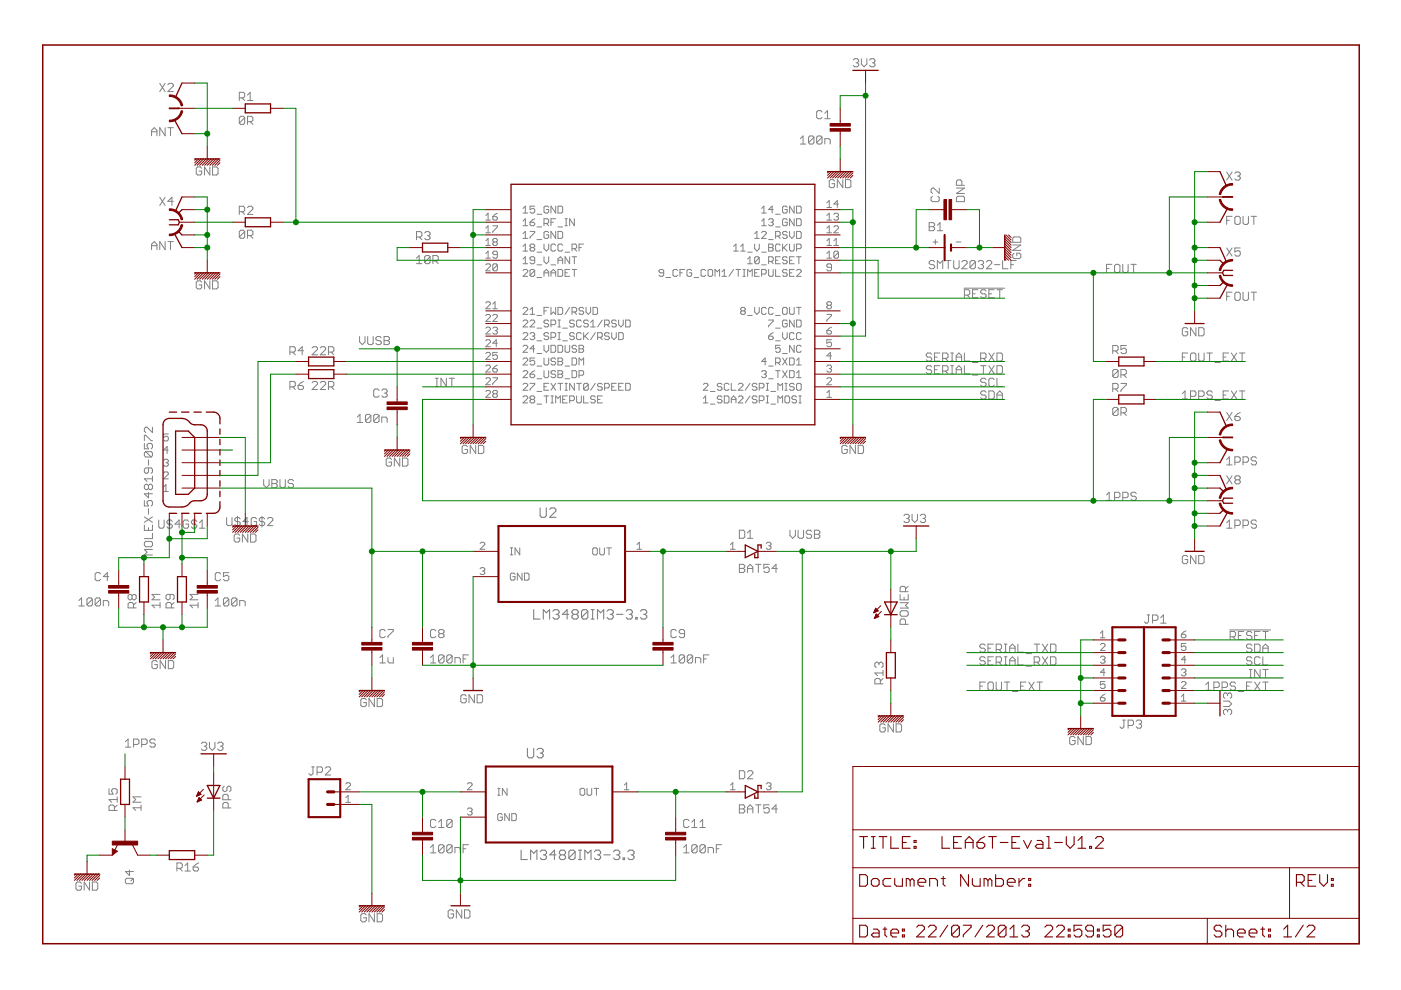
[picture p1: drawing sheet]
<svg xmlns="http://www.w3.org/2000/svg" width="297mm" height="210mm" viewBox="0 0 297 210" stroke-linecap="round" stroke-linejoin="round" font-family="sans-serif">
<g fill="none" stroke="#808080" stroke-width=".21">
<path d="M33.9 17.7l1.1 1.7M35 17.7l-1.1 1.7M35.6 18l.3-.3h.5l.3 .3v.2l-1.1 1.2h1.1M180.9 12.7l.3-.3h.6l.3 .3v.3l-.3 .3M181.5 13.3h.3M181.8 13.3l.3 .3v.3l-.3 .3h-.6l-.3-.3M182.6 12.4v1.2l.6 .6 .6-.6v-1.2M184.4 12.7l.3-.3h.5l.3 .3v.3l-.3 .3M184.9 13.3h.3M185.2 13.3l.3 .3v.3l-.3 .3h-.5l-.3-.3M32.1 28.8v-1.2l.6-.5 .6 .5v1.2M32.1 27.9h1.2"/>
<path d="M35 27.1v1.7l-1.1-1.7v1.7M35.6 27.1h1.1M36.2 27.1v1.7M42.8 35.7l-.3-.3h-.6l-.3 .3v1.1l.3 .3h.6l.3-.3v-.5h-.6M44.5 35.4v1.7l-1.2-1.7v1.7M45.1 35.4h.8l.3 .3v1.1l-.3 .3h-.8zM50.7 20.7h.9l.3-.3v-.5l-.3-.3h-.9v1.7M51.3 20.7l.6 .6M51.9 25l-.3-.3h-.6l-.3 .3v1.1M51.9 25v1.1l-.3 .3h-.6l-.3-.3M51.9 25l-1.2 1.1M52.5 25.8h.8l.3-.3v-.5l-.3-.3h-.8v1.7"/>
<path d="M52.5 20.2l.5-.6v1.7M52.5 21.3h1.1M53 25.8l.6 .6M169.7 29.4l.6-.6v1.7M169.7 30.5h1.1M172.6 29.1v1.1l-.3 .3h-.6l-.3-.3M172.6 29.1l-.3-.3h-.6l-.3 .3v1.1M172.6 29.1l-1.2 1.1M174.3 29.1v1.1l-.3 .3h-.6l-.3-.3M174.3 29.1l-.3-.3h-.6l-.3 .3v1.1M174.3 23.7l-.3-.2h-.6l-.3 .2v1.2l.3 .3h.6l.3-.3M174.3 29.1l-1.2 1.1"/>
<path d="M174.9 30.5v-1.1h.8l.3 .3v.8M174.9 24l.6-.5v1.7M174.9 25.2h1.1M177 38.4l-.3-.3h-.6l-.3 .3v1.1l.3 .3h.6l.3-.3v-.6h-.6M178.7 38.1v1.7l-1.2-1.7v1.7M179.3 38.1h.8l.3 .3v1.1l-.3 .3h-.8zM199.1 39.9v1.1l-1.1-1.1h-.3l-.3 .3v.5l.3 .3M202.8 39.9h1.7l-1.7 1.1h1.7M203.9 39.3v-.9l-.3-.3h-.5l-.3 .3v.9h1.7M260.1 36.5l1.1 1.7M261.2 36.5l-1.1 1.7M261.8 36.7l.3-.2h.6l.3 .2v.3l-.3 .3"/>
<path d="M262.4 37.3h.3M262.7 37.3l.3 .3v.3l-.3 .3h-.6l-.3-.3M32.1 52.9v-1.1l.6-.6 .6 .6v1.1M32.1 52.1h1.2M33.9 41.8l1.1 1.8M35 51.2v1.7l-1.1-1.7v1.7M35 41.8l-1.1 1.8M35.6 51.2h1.1M36.2 51.2v1.7M36.7 42.7h-1.1l.8-.9v1.8M42.8 59.8l-.3-.3h-.6l-.3 .3v1.2l.3 .3h.6l.3-.3v-.6h-.6M44.5 59.5v1.8l-1.2-1.8v1.8"/>
<path d="M45.1 59.5h.8l.3 .3v1.2l-.3 .3h-.8zM50.7 44.9h.9l.3-.3v-.6l-.3-.3h-.9v1.8M51.3 44.9l.6 .6M51.9 49.1l-.3-.3h-.6l-.3 .3v1.1M51.9 49.1v1.1l-.3 .3h-.6l-.3-.3M51.9 49.1l-1.2 1.1M52.5 50h.8l.3-.3v-.6l-.3-.3h-.8v1.7M52.5 44l.2-.3h.6l.3 .3v.3l-1.1 1.2h1.1M53 50l.6 .5M88.3 54.8l.6-.6v1.7M88.3 55.9h1.2M88.3 50.2h.9l.3-.2v-.6l-.3-.3h-.9v1.7"/>
<path d="M88.9 50.2l.6 .6M90 49.4l.3-.3h.6l.3 .3v.3l-.3 .3M90.6 50h.3M90.9 50l.3 .2v.3l-.3 .3h-.6l-.3-.3M91.2 54.5v1.1l-.3 .3h-.6l-.3-.3M91.2 54.5l-.3-.3h-.6l-.3 .3v1.1M91.2 54.5l-1.2 1.1M91.8 55.3h.8l.3-.3v-.5l-.3-.3h-.8v1.7M92.4 55.3l.5 .6M103 45.7l.5-.5v1.5M103 56.2l.2-.3h.5l.3 .3v.2l-1 1h1M103 46.7h1"/>
<path d="M103 48.4l.5-.5v1.5M103 51.1l.5-.5v1.4M103 53.7l.5-.4v1.4M103 49.4h1M103 52h1M103 54.7h1M104.5 45.9h.7l.3 .5-.3 .3h-.5l-.2-.3zM104.5 47.9h1v.2l-1 1v.3M104.7 51.3l-.2-.2v-.3l.2-.2h.5l.3 .2-.3 .5M104.7 51.3l-.2 .3v.2l.2 .2h.5l.3-.2-.3-.5M104.7 51.3h.5M105.5 56.2l-.3-.3h-.5l-.2 .3v1"/>
<path d="M105.5 45.2l-1 .7M105.5 54h-.8l-.2-.3v-.2l.2-.2h.5l.3 .2v1l-.3 .2h-.5l-.2-.2M105.5 56.2v1l-.3 .2h-.5l-.2-.2M105.5 56.2l-1 1M110.9 55.9h1M110.9 44.2l.5-.5v1.5M110.9 46.9l.5-.5v1.5M110.9 49.6l.5-.5v1.4M110.9 52.2l.5-.4v1.4M110.9 54.9l.5-.5v1.5M110.9 45.2h1M110.9 47.9h1"/>
<path d="M110.9 50.5h1M110.9 53.2h1M110.9 57.4l.2-.3h.5l.3 .3v.2l-1 1h1M112.4 47.1h.7l.3 .3v.2l-.3 .3h-.5l-.2-.3zM112.4 49.1h1v.2l-1 1v.2M112.6 52.5l-.2-.3v-.2l.2-.2h.5l.3 .2v.2l-.3 .3M112.6 52.5l-.2 .2v.3l.2 .2h.5l.3-.2v-.3l-.3-.2M112.6 52.5h.5M113.4 55.2h-.8l-.2-.3v-.2l.2-.3h.5l.3 .3v1l-.3 .2h-.5l-.2-.2M113.4 43.7h-1v.7l.5-.2 .5 .2v.5l-.3 .3h-.5l-.2-.3M113.4 57.4l-.3-.3h-.5l-.2 .3v1M113.4 57.4v1l-.3 .2h-.5l-.2-.2"/>
<path d="M113.4 46.4l-1 .7M113.4 57.4l-1 1M113.9 56.2h1M113.9 45.4h1M113.9 48.1h1M113.9 50.8h1M113.9 53.5h1M113.9 58.8h1M115.3 47.4h.8l.2-.3v-.5l-.2-.2h-.8v1.5M115.3 51.8v.9l.5 .5 .5-.5v-.9M115.3 54.4v1l.5 .5 .5-.5v-1M115.3 58.6v-1l.5-.5 .5 .5v1"/>
<path d="M115.3 57.8h1M115.8 47.4l.5 .5M116.3 43.9l-.2-.2h-.5l-.3 .2v1l.3 .3h.5l.2-.3v-.5h-.5M116.3 49.3l-.2-.2h-.5l-.3 .2v1l.3 .2h.5l.2-.2v-.5h-.5M116.8 56.2h1M116.8 58.6v-1l.5-.5 .5 .5v1M116.8 47.1h.5M116.8 57.8h1M117.8 43.7v1.5l-1-1.5v1.5M117.8 46.4h-1v1.5M117.8 49.1v1.4l-1-1.4v1.4M117.8 52l-.2-.2h-.5l-.3 .2v1l.3 .2h.5l.2-.2"/>
<path d="M118.3 49.1h.7l.3 .2v1l-.3 .2h-.7zM118.3 43.7h.7l.3 .2v1l-.3 .3h-.7zM118.3 55.9v-1l.5-.5 .5 .5v1M118.3 57.1h.7l.3 .3v1l-.3 .2h-.7zM118.3 48.1h1M118.3 55.2h1M119.3 52l-.3-.2h-.4l-.3 .2v1l.3 .2h.4l.3-.2M119.8 47.9h.5M119.8 46.4h.5M119.8 53.5h1M119.8 57.8h.5M120 46.4v1.5"/>
<path d="M120.8 54.4v1.5l-1-1.5v1.5M120.8 57.1h-1v1.5h1M121.3 52.7h.7l.3-.2v-.5l-.3-.2h-.7v1.4M121.3 54.4h1M121.3 57.1h1M121.8 46.4v1.5l-1-1.5v1.5M121.8 54.4v1.5M121.8 57.1v1.5M121.8 52.7l.5 .5M122.8 52.5h.5M123.7 51.8h-.9v1.4M140.7 57.8h-.7l-.3-.2v-.2l.3-.3h.5l.2 .3v1l-.2 .2h-.5l-.3-.2"/>
<path d="M141.2 58.8h1M143.7 57.4l-.3-.3h-.5l-.2 .3v1l.2 .2h.5l.3-.2M144.2 57.8h.5M145.2 57.1h-1v1.5M146.6 57.4l-.2-.3h-.5l-.3 .3v1l.3 .2h.5l.2-.2v-.6h-.4M147.2 58.8h.9M149.6 57.4l-.2-.3h-.5l-.3 .3v1l.3 .2h.5l.2-.2M150.1 57.4l.2-.3h.6l.2 .3v1l-.2 .2h-.6l-.2-.2zM151.6 58.6v-1.5l.5 .5 .5-.5v1.5M153.1 58.6h1M153.1 57.6l.5-.5v1.5M155.5 53.2h1"/>
<path d="M155.5 52.2l.5-.4v1.4M155.5 57.1l-.9 1.5M156 57.1h1M156.5 57.1v1.5M157 53.2h1M157 52.2l.5-.4v1.4M157.5 58.6h.5M157.5 57.1h.5M157.8 57.1v1.5M158.5 55.9h1M158.5 53.5h1M158.5 54.9l.5-.5v1.5"/>
<path d="M158.5 58.6v-1.5l.5 .5 .5-.5v1.5M160 50.5h1M160 57.8h.5M160 49.6l.5-.5v1.4M160 51.8v.9l.5 .5 .5-.5v-.9M161 54.7v1l-.3 .2h-.5l-.2-.2M161 54.7l-.3-.3h-.5l-.2 .3v1M161 57.1h-1v1.5h1M161 54.7l-1 1M161.5 56.2h1M161.5 44.2l.5-.5v1.5M161.5 45.2h1"/>
<path d="M161.5 47.9h1M161.5 49.3l.2-.2h.5l.3 .2v.3l-1 .9h1M161.5 53.5h1M161.5 58.1h.7l.3-.3v-.4l-.3-.3h-.7v1.5M161.5 46.9l.5-.5v1.5M163 46.6l.2-.2h.5l.2 .2v.3l-.2 .2M163 50.8h.9M163 51.8h.7l.2 .2-.2 .5 .2 .2v.3l-.2 .2h-.7zM163 52.5h.7M163 55.4h.7l.2-.2v-.5l-.2-.3h-.7v1.5M163 57.1v1.3l.2 .2h.5l.2-.2v-1.3M163.4 47.1h.3"/>
<path d="M163.4 55.4l.5 .5M163.7 47.1l.2 .3v.2l-.2 .3h-.5l-.2-.3M163.9 44.4h-.9l.7-.7v1.5M164.4 45.4h1M164.4 48.1h1M164.4 50.1h.8l.2-.3v-.5l-.2-.2h-.8v1.4M164.4 55.2h.5M164.4 57.1v1.5h1M164.9 50.1l.5 .4M165.4 54.4h-1v1.5h1M165.4 52l-.2-.2h-.5l-.3 .2v1l.3 .2h.5l.2-.2M165.9 51.8v1.4"/>
<path d="M166.2 52.5l.7 .7M166.9 54.7l-.2-.3h-.5l-.3 .3 .3 .5h.5l.2 .2-.2 .5h-.5l-.3-.2M166.9 43.9l-.2-.2h-.5l-.3 .2v1l.3 .3h.5l.2-.3v-.5h-.5M166.9 46.6l-.2-.2h-.5l-.3 .2v1l.3 .3h.5l.2-.3v-.5h-.5M166.9 49.3l-.2-.2h-.5l-.3 .5 .3 .2h.5l.2 .5-.2 .2h-.5l-.3-.2M166.9 57.4l-.2-.3h-.5l-.3 .3v.2l.3 .2h.5l.2 .3v.3l-.2 .2h-.5l-.3-.2M166.9 51.8l-1 .9M167.4 51.8v1.2l.3 .2h.4l.3-.2v-1.2M167.4 55.2h.5M167.4 57.8h.5M167.4 49.1v1l.5 .4 .5-.4v-1M168.4 54.4h-1v1.5h1"/>
<path d="M168.4 57.1h-1v1.5h1M168.4 43.7v1.5l-1-1.5v1.5M168.4 46.4v1.5l-1-1.5v1.5M168.9 43.7h.7l.3 .2v1l-.3 .3h-.7zM168.9 46.4h.7l.3 .2v1l-.3 .3h-.7zM168.9 49.1h.7l.3 .2v1l-.3 .2h-.7zM168.9 52.7h.7l.3-.2v-.5l-.3-.2h-.7v1.4M168.9 54.4h1M168.9 57.4l.2-.3h.5l.3 .3v.2l-1 1h1M169.4 54.4v1.5M175.3 46.7h1M175.3 43l.5-.5v1.5"/>
<path d="M175.3 45.7l.5-.5v1.5M175.3 48.4l.5-.5v1.5M175.3 51.1l.5-.5v1.4M175.3 53.7l.5-.4v1.4M175.3 49.4h1M175.3 52h1M175.3 54.7h1M175.3 44h1M176.3 56.7h-.7l-.3-.3v-.2l.3-.3h.4l.3 .3v1l-.3 .2h-.4l-.3-.2M176.8 48.1l.2-.2h.5l.3 .2v.3l-1 1h1M176.8 52h1M176.8 45.4l.2-.2h.5l.3 .2v.3l-.3 .2"/>
<path d="M176.8 51.1l.5-.5v1.4M177.3 45.9h.2M177.5 45.9l.3 .3v.2l-.3 .3h-.5l-.2-.3M177.8 43.3h-1l.7-.8v1.5M177.8 53.5v1l-.3 .2h-.5l-.2-.2M177.8 53.5l-.3-.2h-.5l-.2 .2v1M177.8 53.5l-1 1M197 47.2h.9l.3 .3v.3l-.3 .3 .3 .2v.3l-.3 .3h-.9zM197 48.1h.9M197.7 41.6l-.3 .3v.6l.3 .3h1.1l.3-.3v-.6l-.3-.3M197.8 51.3h1M198.2 55.5l-.3-.3h-.6l-.3 .3v.3l.3 .3h.6l.3 .3v.3l-.3 .3h-.6l-.3-.3"/>
<path d="M198.3 50.8v1M198.7 57v-1.8l.6 .6 .6-.6v1.8M198.7 48.9h1.2M198.7 47.8l.6-.6v1.7M200.5 55.2h1.1M201 55.2v1.8M202.2 55.2v1.5l.3 .3h.6l.2-.3v-1.5M202.7 51.3h1M202.8 41.9l.3-.3h1.1l.3 .3v.9h-1.7zM203.9 55.5l.3-.3h.6l.3 .3v.3l-1.2 1.2h1.2M206.8 55.5l-.3-.3h-.5l-.3 .3v1.2M206.8 55.5v1.2l-.3 .3h-.5l-.3-.3"/>
<path d="M206.8 55.5l-1.1 1.2M207.4 55.5l.3-.3h.5l.3 .3v.3l-.3 .3M208 56.1h.2M208.2 56.1l.3 .3v.3l-.3 .3h-.5l-.3-.3M209.1 55.5l.3-.3h.6l.3 .3v.3l-1.2 1.2h1.2M210.8 56.1h1.2M212.6 55.2v1.8h1.1M214.3 56.1h.6M214.7 50.5l.3-.3h1.2l.2 .3v.9h-1.7zM214.7 51.9h1.7l-1.7 1.2h1.7M215 53.7l-.3 .3v.5l.3 .3h1.2l.2-.3v-.5l-.2-.3h-.6v.6M215.5 55.2h-1.2v1.8"/>
<path d="M234.6 56.9h.6M235.7 56h-1.1v1.8M236.3 56.3l.3-.3h.6l.2 .3v1.2l-.2 .3h-.6l-.3-.3zM238 56v1.5l.3 .3h.6l.3-.3v-1.5M239.8 56h1.1M240.3 56v1.8M260.1 46.7h.5M260.1 52.6l1.1 1.7M261.2 45.9h-1.1v1.7M261.2 52.6l-1.1 1.7M262.1 45.9h.6l.3 .2v1.2l-.3 .3h-.6l-.3-.3v-1.2zM263 52.6h-1.2v.8l.6-.3h.3l.3 .3v.6l-.3 .3h-.6l-.3-.3"/>
<path d="M263.5 45.9v1.4l.3 .3h.6l.3-.3v-1.4M265.3 45.9h1.1M265.8 45.9v1.7M61.5 74.7h.8l.3-.3v-.6l-.3-.3h-.8v1.7M62 74.7l.6 .5M64.3 74.4h-1.1l.9-.9v1.7M66.2 73.8l.3-.3h.5l.3 .3v.3l-1.1 1.1h1.1M67.9 73.8l.3-.3h.6l.2 .3v.3l-1.1 1.1h1.1M69.6 74.7h.9l.3-.3v-.6l-.3-.3h-.9v1.7M70.2 74.7l.6 .5M76.2 71.4v1.1l.6 .6 .6-.6v-1.1M78 71.4v1.4l.3 .3h.5l.3-.3v-1.4"/>
<path d="M80.8 71.6l-.2-.2h-.6l-.3 .2v.3l.3 .3h.6l.2 .3v.3l-.2 .3h-.6l-.3-.3M81.4 72.2h.9M81.4 71.4h.9l.3 .2v.3l-.3 .3 .3 .3v.3l-.3 .3h-.9zM103 72.3l.2-.3h.5l.3 .3v.2l-1 1h1M103 64.2l.2-.2h.5l.3 .2v.3l-1 1h1M103 66.9l.2-.2h.5l.3 .2v.3l-1 1h1M103 69.6l.2-.2h.5l.3 .2v.2l-1 1h1M103 75l.2-.3h.5l.3 .3v.2l-1 1h1M103 77.7l.2-.3h.5l.3 .3v.2l-1 1h1M104.5 78.1h.7l.3 .5-.3 .3h-.5l-.2-.3zM104.5 66.9l.2-.2h.5l.3 .2v.3l-1 1h1M104.5 69.6l.2-.2h.5l.3 .2-.3 .5"/>
<path d="M104.5 65.5h1M104.5 64.5l.5-.5v1.5M105 70.1h.2M105.2 70.1l.3 .2v.3l-.3 .2h-.5l-.2-.2M105.5 74.7h-1v.8l.5-.3h.2l.3 .3v.4l-.3 .3h-.5l-.2-.3M105.5 72.8h-1l.7-.8v1.5M105.5 77.4l-1 .7M110.9 65.4l.2-.2h.5l.3 .2v.3l-1 1h1M110.9 68.1l.2-.2h.5l.3 .2v.2l-1 1h1M110.9 70.8l.2-.3h.5l.3 .3v.2l-1 1h1M110.9 73.5l.2-.3h.5l.3 .3v.2l-1 1h1M110.9 76.2l.2-.3h.5l.3 .3v.2l-1 1h1"/>
<path d="M110.9 78.8l.2-.2h.5l.3 .2v.3l-1 1h1M112.4 79.3h.7l.3 .3v.2l-.3 .3h-.5l-.2-.3zM112.4 68.1l.2-.2h.5l.3 .2v.2l-1 1h1M112.4 70.8l.2-.3h.5l.3 .3v.2l-.3 .3M112.4 66.7h1M112.4 65.7l.5-.5v1.5M112.9 71.3h.2M113.1 71.3l.3 .2v.3l-.3 .2h-.5l-.2-.2M113.4 75.9h-1v.7l.5-.2h.2l.3 .2v.5l-.3 .3h-.5l-.2-.3M113.4 78.6l-1 .7M113.4 74h-1l.7-.8v1.5M113.9 77.6h1"/>
<path d="M113.9 75h1M113.9 72.3h1M113.9 69.6h1M113.9 66.9h1M115.3 73.2v1l.5 .5 .5-.5v-1M115.3 75.9v1.2l.3 .3h.5l.2-.3v-1.2M115.3 78.6v1.2l.3 .3h.5l.2-.3v-1.2M115.3 65.9h.5M116.3 65.2h-1v1.5M116.3 68.1l-.2-.2h-.5l-.3 .2v.2l.3 .3h.5l.2 .2v.3l-.2 .2h-.5l-.3-.2M116.3 70.8l-.2-.3h-.5l-.3 .3v.2l.3 .3h.5l.2 .2v.3l-.2 .2h-.5l-.3-.2M116.8 65.2v1.5l.5-.6 .5 .6v-1.5"/>
<path d="M116.8 68.8h.8l.2-.2v-.5l-.2-.2h-.8v1.4M116.8 71.5h.8l.2-.2v-.5l-.2-.3h-.8v1.5M116.8 73.2h.8l.2 .3v.9l-.2 .3h-.8zM117.8 76.2l-.2-.3h-.5l-.3 .3v.2l.3 .2h.5l.2 .3v.2l-.2 .3h-.5l-.3-.3M117.8 78.8l-.2-.2h-.5l-.3 .2v.3l.3 .2h.5l.2 .3v.2l-.2 .3h-.5l-.3-.3M118.3 78.6h.7l.3 .2v.3l-.3 .2 .3 .3v.2l-.3 .3h-.7zM118.3 65.2h.7l.3 .2v1l-.3 .3h-.7zM118.3 73.2h.7l.3 .3v.9l-.3 .3h-.7zM118.3 75.9h.7l.3 .3v.2l-.3 .2 .3 .3v.2l-.3 .3h-.7zM118.3 79.3h.7M118.3 76.6h.7M118.3 72h.5"/>
<path d="M118.3 70.5h.5M118.3 69.3h.5M118.3 67.9h.5M118.6 67.9v1.4M118.6 70.5v1.5M119.3 72.3h1M119.3 69.6h1M119.8 73.2v1.2l.2 .3h.5l.3-.3v-1.2M119.8 77.6h1M120.8 65.2l-1 1.5M121.3 75.9h.7l.3 .3v.9l-.3 .3h-.7zM121.3 66.1h.7l.3-.2v-.5l-.3-.2h-.7v1.5"/>
<path d="M121.3 78.6h.7l.3 .2v1l-.3 .3h-.7zM121.8 68.1l-.3-.2h-.5l-.2 .2v.2l.2 .3h.5l.3 .2v.3l-.3 .2h-.5l-.2-.2M121.8 70.8l-.3-.3h-.5l-.2 .3v.2l.2 .3h.5l.3 .2v.3l-.3 .2h-.5l-.2-.2M121.8 66.1l.5 .6M122.3 73.5l-.3-.3h-.5l-.2 .5 .2 .3h.5l.3 .2v.2l-.3 .3h-.5l-.2-.3M122.8 73.2h.7l.2 .3-.2 .5 .2 .4-.2 .3h-.7zM122.8 77.4v-1.5l.5 .5 .4-.5v1.5M122.8 79.6h.7l.2-.3v-.5l-.2-.2h-.7v1.5M122.8 74h.7M123.3 68.1l-.3-.2h-.5l-.2 .2v1l.2 .2h.5l.3-.2M123.3 70.8l-.3-.3h-.5l-.2 .3v1l.2 .2h.5l.3-.2M123.7 65.4l-.2-.2h-.5l-.2 .2 .2 .5h.5l.2 .2-.2 .6h-.5l-.2-.3"/>
<path d="M123.7 70.5v1.5M124 71.3l.7 .7M124.2 65.2v.9l.5 .6 .5-.6v-.9M124.7 68.1l-.2-.2h-.5l-.3 .2v.2l.3 .3h.5l.2 .2v.3l-.2 .2h-.5l-.3-.2M124.7 70.5l-1 1M125.2 69.3h1M125.2 68.3l.5-.4v1.4M125.7 65.2h.8l.2 .2v1l-.2 .3h-.8zM126.2 70.5l-1 1.5M126.7 71.5h.7l.3-.2v-.5l-.3-.3h-.7v1.5M127.2 71.5l.5 .5M127.7 67.9l-1 1.4"/>
<path d="M128.2 68.8h.7l.3-.2v-.5l-.3-.2h-.7v1.4M128.7 68.8l.5 .5M129.2 70.8l-.3-.3h-.5l-.2 .3v.2l.2 .3h.5l.3 .2v.3l-.3 .2h-.5l-.2-.2M129.7 70.5v1l.5 .5 .5-.5v-1M130.7 68.1l-.3-.2h-.5l-.2 .2 .2 .5h.5l.3 .2v.3l-.3 .2h-.5l-.2-.2M131.2 67.9v.9l.5 .5 .4-.5v-.9M131.2 70.5h.7l.2 .3v1l-.2 .2h-.7zM132.7 67.9h.7l.2 .2v1l-.2 .2h-.7zM157.3 65.9l-.3 .2 .3 .6h.5l.2-.3v-.3l-.2-.2M157.3 65.9l-.3-.2 .3-.5h.5l.2 .2v.3l-.2 .2M157.3 65.9h.5M158.5 66.9h1"/>
<path d="M160 65.2v.9l.5 .6 .5-.6v-.9M161.5 78.8l.2-.2h.5l.3 .2-.3 .5M162 79.3h.2M162.2 79.3l.3 .3-.3 .5h-.5l-.2-.3M162.5 76.6h-1l.7-.7v1.5M162.5 65.4l-.3-.2h-.5l-.2 .2v1l.2 .3h.5l.3-.3M163 77.6h.9M163 71.3h.7l.2 .5-.2 .2h-.5l-.2-.2zM163 67.9h.9v.2l-.9 1v.2M163.9 65.4l-.2-.2h-.5l-.2 .2v1l.2 .3h.5l.2-.3M163.9 70.5l-.9 .8M164.4 78.6h1"/>
<path d="M164.4 76.9h.8l.2-.3v-.4l-.2-.3h-.8v1.5M164.4 72.3h1M164.4 69.6h1M164.4 66.9h1M164.9 78.6v1.5M164.9 76.9l.5 .5M165.4 73.2h-1v.8l.5-.3h.3l.2 .3v.4l-.2 .3h-.5l-.3-.3M165.9 75h1M165.9 70.5v1l.5 .5 .5-.5v-1M165.9 78.6l1 1.5M165.9 75.9l1 1.5M166.2 65.2h.5l.2 .2v1l-.2 .3h-.5l-.3-.3v-1z"/>
<path d="M166.9 68.1l-.2-.2h-.5l-.3 .2v1l.3 .2h.5l.2-.2v-.5h-.5M166.9 78.6l-1 1.5M166.9 75.9l-1 1.5M167.4 78.6h.7l.3 .2v1l-.3 .3h-.7zM167.4 75.9h.7l.3 .3v.9l-.3 .3h-.7zM167.4 65.2v1.2l.3 .3h.4l.3-.3v-1.2M168.4 70.8l-.3-.3h-.4l-.3 .3v1l.3 .2h.4l.3-.2M168.4 67.9v1.4l-1-1.4v1.4M168.4 73.2v1.5l-1-1.5v1.5M168.9 76.4l.5-.5v1.5M168.9 77.4h1M168.9 67.9h.7l.3 .2v1l-.3 .2h-.7z"/>
<path d="M168.9 65.2h1M168.9 79.1l.5-.5v1.5M169.4 65.2v1.5M169.9 73.5l-.3-.3h-.5l-.2 .3v.9l.2 .3h.5l.3-.3M169.9 70.8l-.3-.3h-.5l-.2 .3v1l.2 .2h.5l.3-.2M175.3 77.7l.3-.3h.4l.3 .3v.2l-.3 .2M175.3 70.1h.7l.3 .2v.3l-.3 .2h-.4l-.3-.2zM175.3 66.7h1v.2l-1 1v.3M175.6 64.7l-.3 .3v.2l.3 .3h.4l.3-.3v-.2l-.3-.3M175.6 64.7l-.3-.2v-.3l.3-.2h.4l.3 .2v.3l-.3 .2M175.6 64.7h.4M175.8 78.1h.2"/>
<path d="M176 78.1l.3 .3v.2l-.3 .3h-.4l-.3-.3M176.3 72h-1v.8l.5-.3 .5 .3v.5l-.3 .2h-.4l-.3-.2M176.3 75.5h-1l.7-.8v1.5M176.3 69.4l-1 .7M197.5 77.8l-.2-.3h-.6l-.3 .3v.3l.3 .3h.6l.2 .3v.3l-.2 .2h-.6l-.3-.2M197.5 75.1l-.2-.3h-.6l-.3 .3v.3l.3 .3h.6l.2 .3v.3l-.2 .3h-.6l-.3-.3M198.1 78.4h.6M198.1 75.7h.6M199.3 77.5h-1.2v1.7h1.2M199.3 74.8h-1.2v1.8h1.2M199.9 76h.8l.3-.3v-.6l-.3-.3h-.8v1.8M199.9 78.7h.8l.3-.3v-.6l-.3-.3h-.8v1.7"/>
<path d="M200.4 78.7l.6 .5M200.4 76l.6 .6M201.6 77.5h.5M201.6 79.2h.5M201.6 74.8h.5M201.6 76.6h.5M201.9 74.8v1.8M201.9 77.5v1.7M202.7 78.4h1.2M202.7 76.6v-1.2l.6-.6 .6 .6v1.2M202.7 79.2v-1.1l.6-.6 .6 .6v1.1M202.7 75.7h1.2"/>
<path d="M204.4 61.1h8.6M204.5 62.6h.8l.3-.3v-.6l-.3-.3h-.8v1.7M204.5 74.8v1.8h1.1M204.5 77.5v1.7h1.1M205 62.6l.6 .5M206.2 79.5h1.1M206.2 76.9h1.1M206.2 62.3h.6M207.3 61.4h-1.1v1.7h1.1M207.9 77.5h1.2M207.9 76h.9l.3-.3v-.6l-.3-.3h-.9v1.8M208.5 77.5v1.7"/>
<path d="M208.5 76l.6 .6M209.1 61.7l-.3-.3h-.6l-.3 .3v.3l.3 .3h.6l.3 .3v.3l-.3 .2h-.6l-.3-.2M209.7 77.5l1.1 1.7M209.7 74.8l1.1 1.8M209.7 62.3h.5M210.8 77.5l-1.1 1.7M210.8 74.8l-1.1 1.8M210.8 61.4h-1.1v1.7h1.1M211.4 77.5h.8l.3 .3v1.2l-.3 .2h-.8zM211.4 74.8h.8l.3 .3v1.2l-.3 .3h-.8zM211.4 61.4h1.1M212 61.4v1.7"/>
<path d="M235.9 74.4h.9l.3-.3v-.5l-.3-.3h-.9v1.7M236.5 74.4l.6 .6M237.1 78.6l-.3-.3h-.6l-.3 .3v1.2M237.1 78.6v1.2l-.3 .3h-.6l-.3-.3M237.1 78.6l-1.2 1.2M237.7 79.5h.8l.3-.3v-.6l-.3-.3h-.8v1.8M238.2 79.5l.6 .6M238.8 73.3h-1.1v.8l.5-.3h.3l.3 .3v.6l-.3 .3h-.6l-.2-.3M250.7 75.7h.5M251.8 69.8l-.3-.3h-.5l-.3 .3v1.1l.3 .3h.5l.3-.3v-.6h-.6M251.8 74.8h-1.1v1.8M252.4 75.1l.3-.3h.6l.3 .3v1.2l-.3 .3h-.6l-.3-.3z"/>
<path d="M253.6 69.5v1.7l-1.2-1.7v1.7M254.1 69.5h.9l.3 .3v1.1l-.3 .3h-.9zM254.1 74.8v1.5l.3 .3h.6l.3-.3v-1.5M255.9 74.8h1.1M256.5 74.8v1.8M257.6 76.9h1.1M259.3 75.7h.6M260.1 62.8h.5M260.5 74.8h-1.2v1.8h1.2M261.1 74.8l1.1 1.8M261.2 62h-1.1v1.7M262.1 62h.6l.3 .3v1.1l-.3 .3h-.6l-.3-.3v-1.1z"/>
<path d="M262.2 74.8l-1.1 1.8M262.8 74.8h1.1M263.4 74.8v1.8M263.5 62v1.4l.3 .3h.6l.3-.3v-1.4M265.3 62h1.1M265.8 62v1.7M30.6 93.4v-1.1h.3l1.1 1.1h.3M30.6 94v1.2h.9l-.3-.9 .3-.3h.5l.3 .3v.6l-.3 .3M30.9 95.8l-.3 .2v.6l.3 .3h1.1M30.9 95.8h1.1l.3 .2v.6l-.3 .3M30.9 95.8l1.1 1.1M31.5 99.2v.9l-.3 .3h-.3l-.3-.3v-.6l.3-.3h1.1l.3 .3v.6l-.3 .3"/>
<path d="M31.5 97.5v1.1M32.3 90.6v1.1l-1.1-1.1h-.3l-.3 .2v.6l.3 .3M34.7 97.6l.2-.2h.5l.3 .2v.3l-.3 .2M35.2 98.1h.2M35.4 98.1l.3 .3v.2l-.3 .2h-.5l-.2-.2M35.7 92h-1v.8l.5-.3h.2l.3 .3v.4l-.3 .3h-.5l-.2-.3M35.7 95.4h-1l.7-.7v1.5M61.5 82h.8l.3-.3v-.5l-.3-.3h-.8v1.7M62 82l.6 .6M63.2 81.7h.9l.2 .3v.3l-.2 .3h-.6l-.3-.3zM64.3 80.9l-.5 .3-.6 .5M66.2 81.2l.3-.3h.5l.3 .3v.2l-1.1 1.2h1.1"/>
<path d="M67.9 81.2l.3-.3h.6l.2 .3v.2l-1.1 1.2h1.1M69.6 82h.9l.3-.3v-.5l-.3-.3h-.9v1.7M70.2 82l.6 .6M75.8 88.4l.5-.5v1.7M75.8 89.6h1.1M78.6 88.1v1.2l-.3 .3h-.5l-.3-.3M78.6 88.1l-.3-.2h-.5l-.3 .2v1.2M78.6 88.1l-1.1 1.2M80.4 82.8l-.3-.3h-.6l-.3 .3v1.1l.3 .3h.6l.3-.3M80.4 88.1v1.2l-.3 .3h-.6l-.3-.3M80.4 88.1l-.3-.2h-.6l-.3 .2v1.2M80.4 88.1l-1.2 1.2"/>
<path d="M80.9 89.6v-1.2h.9l.3 .3v.9M80.9 82.8l.3-.3h.6l.3 .3v.3l-.3 .3M81.5 83.4h.3M81.8 83.4l.3 .2v.3l-.3 .3h-.6l-.3-.3M83 97.4l-.3-.3h-.6l-.2 .3v1.2l.2 .2h.6l.3-.2v-.6h-.6M84.8 97.1v1.7l-1.2-1.7v1.7M85.3 97.1h.9l.3 .3v1.2l-.3 .2h-.9zM92.3 80.2h.6M92.3 81.9h.6M92.6 80.2v1.7M94.6 80.2v1.7l-1.1-1.7v1.7M95.2 80.2h1.2"/>
<path d="M95.8 80.2v1.7M99.1 94.7l-.3-.3h-.5l-.3 .3v1.2l.3 .3h.5l.3-.3v-.6h-.5M100.9 94.4v1.8l-1.2-1.8v1.8M101.4 94.4h.9l.3 .3v1.2l-.3 .3h-.9zM103 80.3l.2-.2h.5l.3 .2v.3l-1 1h1M103 83l.2-.2h.5l.3 .2v.3l-1 .9h1M104.5 80.1h1v.2l-1 1v.3M104.7 83.5l-.2-.2v-.3l.2-.2h.5l.3 .2v.3l-.3 .2M104.7 83.5l-.2 .3v.2l.2 .2h.5l.3-.2-.3-.5M104.7 83.5h.5M110.9 84.2l.2-.3h.5l.3 .3v.3l-1 .9h1M110.9 81.5l.2-.2h.5l.3 .2v.3l-1 .9h1"/>
<path d="M112.4 81.3h1v.2l-1 1v.2M112.6 84.7l-.2-.2v-.3l.2-.3h.5l.3 .3v.3l-.3 .2M112.6 84.7l-.2 .2v.3l.2 .2h.5l.3-.2v-.3l-.3-.2M112.6 84.7h.5M113.9 85.7h1M113.9 83h1M113.9 80.3h1M115.3 82h.5M115.3 83.9h1M115.8 83.9v1.5M116.3 81.3h-1v1.4h1M116.8 85.4h.5"/>
<path d="M116.8 83.9h.5M116.8 81.3l1 1.4M117.1 83.9v1.5M117.8 85.4v-1.5l.5 .6 .5-.6v1.5M117.8 81.3l-1 1.4M118.3 81.3h1M118.8 81.3v1.4M119.3 84.7h.5M119.8 82.7h.5M119.8 81.3h.5M119.8 80.3h1M120 81.3v1.4"/>
<path d="M120.3 83.9h-1v1.5h1M120.8 84.9h.7l.3-.2v-.5l-.3-.3h-.7v1.5M121.8 81.3v1.4l-1-1.4v1.4M122.3 83.9v1.3l.2 .2h.5l.3-.2v-1.3M122.3 81.3h1M122.8 81.3v1.4M123.7 83.9v1.5h1M124.7 81.5l-.2-.2h-.5l-.3 .2v1M124.7 81.5v1l-.2 .2h-.5l-.3-.2M124.7 81.5l-1 1M126.2 84.2l-.2-.3h-.5l-.3 .3v.3l.3 .2h.5l.2 .2v.3l-.2 .2h-.5l-.3-.2M126.2 81.3l-1 1.4"/>
<path d="M126.7 84.7h.5M127.7 81.5l-.3-.2h-.4l-.3 .2v.3l.3 .2h.4l.3 .3v.2l-.3 .2h-.4l-.3-.2M127.7 83.9h-1v1.5h1M128.2 82.3h.7l.3-.3v-.5l-.3-.2h-.7v1.4M129.7 82h.5M130.7 81.3h-1v1.4h1M131.2 82h.5M132.1 81.3h-.9v1.4h.9M132.7 81.3h.7l.2 .2v1l-.2 .2h-.7zM149.1 81.5l.3-.2h.5l.2 .2v.3l-1 .9h1M149.1 85.4h1M149.1 84.5l.5-.6v1.5"/>
<path d="M150.6 85.7h1M150.6 83h1M153.1 81.5l-.3-.2h-.5l-.2 .2v.3l.2 .2h.5l.3 .3v.2l-.3 .2h-.5l-.2-.2M153.1 84.2l-.3-.3h-.5l-.2 .3v.3l.2 .2h.5l.3 .2v.3l-.3 .2h-.5l-.2-.2M153.6 83.9h.7l.3 .3v1l-.3 .2h-.7zM154.6 81.5l-.3-.2h-.5l-.2 .2v1l.2 .2h.5l.3-.2M155 84.7h1M155 81.3v1.4h1M155 85.4v-.9l.5-.6 .5 .6v.9M156.5 81.5l.3-.2h.5l.2 .2v.3l-1 .9h1M156.5 84.2l.3-.3h.5l.2 .3v.3l-1 .9h1M159 83.9l-1 1.5"/>
<path d="M159 81.3l-1 1.4M160.5 81.5l-.3-.2h-.5l-.2 .2v.3l.2 .2h.5l.3 .3v.2l-.3 .2h-.5l-.2-.2M160.5 84.2l-.3-.3h-.5l-.2 .3v.3l.2 .2h.5l.3 .2v.3l-.3 .2h-.5l-.2-.2M161 84.9h.7l.3-.2v-.5l-.3-.3h-.7v1.5M161 82.3h.7l.3-.3v-.5l-.3-.2h-.7v1.4M162.5 85.4h.5M162.5 83.9h.5M162.5 82.7h.5M162.5 81.3h.5M162.7 81.3v1.4M162.7 83.9v1.5M163 80.3h.9"/>
<path d="M163.4 85.7h1M163.4 83h1M164.9 82.7v-1.4l.5 .5 .5-.5v1.4M164.9 85.4v-1.5l.5 .6 .5-.6v1.5M166.4 84.2l.3-.3h.5l.2 .3v1l-.2 .2h-.5l-.3-.2zM166.4 82.7h.5M166.4 81.3h.5M166.7 81.3v1.4M168.4 81.5l-.3-.2h-.4l-.3 .2v.3l.3 .2h.4l.3 .3v.2l-.3 .2h-.4l-.3-.2M168.9 84.2l-.3-.3h-.5l-.2 .3v.3l.2 .2h.5l.3 .2v.3l-.3 .2h-.5l-.2-.2M168.9 81.5l.2-.2h.5l.3 .2v1l-.3 .2h-.5l-.2-.2zM168.9 80.1h1"/>
<path d="M169.4 85.4h.5M169.4 83.9h.5M169.6 83.9v1.5M175.3 83.3l.5-.5v1.4M175.3 84.2h1M175.3 80.3l.3-.2h.4l.3 .2v.3l-1 1h1M179.6 94.7l-.3-.3h-.5l-.3 .3v1.2l.3 .3h.5l.3-.3v-.6h-.5M181.4 94.4v1.8l-1.2-1.8v1.8M181.9 94.4h.9l.3 .3v1.2l-.3 .3h-.9zM209.1 83.2l-.3-.3h-.6l-.3 .3v.3l.3 .3h.6l.3 .2v.3l-.3 .3h-.6l-.3-.3M209.1 80.5l-.3-.3h-.6l-.3 .3v.3l.3 .3h.6l.3 .3v.2l-.3 .3h-.6l-.3-.3M209.7 82.9h.8l.3 .3v1.1l-.3 .3h-.8z"/>
<path d="M210.8 80.5l-.3-.3h-.6l-.2 .3v1.1l.2 .3h.6l.3-.3M211.4 80.2v1.7h1.1M211.4 84.6v-1.1l.6-.6 .5 .6v1.1M211.4 83.8h1.1M235.9 82.5h.9l.3-.3v-.6l-.3-.3h-.9v1.7M236.5 82.5l.6 .5M237.1 86.7l-.3-.3h-.6l-.3 .3v1.1M237.1 86.7v1.1l-.3 .3h-.6l-.3-.3M237.1 86.7l-1.2 1.1M237.7 81.3h1.1v.3l-1.1 1.1v.3M237.7 87.5h.8l.3-.3v-.5l-.3-.3h-.8v1.7M238.2 87.5l.6 .6"/>
<path d="M250.7 84.6h1.1M250.7 83.5l.5-.6v1.7M252.4 84h.9l.3-.2v-.6l-.3-.3h-.9v1.7M254.1 84h.9l.3-.2v-.6l-.3-.3h-.9v1.7M257 83.2l-.3-.3h-.5l-.3 .3v.3l.3 .3h.5l.3 .2v.3l-.3 .3h-.5l-.3-.3M257.6 84.9h1.1M259.3 83.8h.6M260.1 97.4l.5-.5v1.7M260.1 98.6h1.1M260.1 87.5l1.1 1.7M260.5 82.9h-1.2v1.7h1.2M261.1 82.9l1.1 1.7"/>
<path d="M261.2 87.5l-1.1 1.7M261.8 88.3h.9l.3 .3v.3l-.3 .3h-.6l-.3-.3zM261.8 98h.9l.3-.3v-.6l-.3-.2h-.9v1.7M262.2 82.9l-1.1 1.7M262.8 82.9h1.1M263 87.5l-.6 .2-.6 .6M263.4 82.9v1.7M263.5 98h.9l.3-.3v-.6l-.3-.2h-.9v1.7M266.4 97.1l-.3-.2h-.5l-.3 .2v.3l.3 .3h.5l.3 .3v.3l-.3 .3h-.5l-.3-.3M30.6 106.1v1.2h.9l-.3-.6v-.3l.3-.3h.5l.3 .3v.6l-.3 .3M30.6 111.3v1.2h1.7v-1.2M30.6 115.1l.3-.3h1.1l.3 .3v.5l-.3 .3h-1.1l-.3-.3z"/>
<path d="M30.6 109.6l1.7 1.1M31.5 103l-.3-.3h-.3l-.3 .3v.5l.3 .3h.3l.3-.3M31.5 103l.2-.3h.3l.3 .3v.5l-.3 .3h-.3l-.2-.3M31.5 103v.5M31.5 104.4v1.2l-.9-.9h1.7M31.5 107.9v1.1M31.5 111.9v.6M32.3 101.5h-1.7l.6 .6M32.3 116.5h-1.7l.6 .6-.6 .6h1.7M32.3 100.9v1.2M32.3 113.1v1.1h-1.7M32.3 109.6l-1.7 1.1"/>
<path d="M33.7 110.3v1.4l.2 .3h.6l.3-.3v-1.4M34.7 100.3l.2-.2h.5l.3 .2v.2l-1 1h1M34.7 103.2l.5-.5v1.5M34.7 104.2h1M36 110v2.3M36.5 110.6l-.3-.3h-.5l-.3 .3v.2l.3 .3h.5l.3 .3v.3l-.3 .3h-.5l-.3-.3M38.2 111.1h-1.1l.9-.8v1.7M40 110.6l-.3-.3h-.6l-.3 .3v1.1l.3 .3h.6l.3-.3v-.6h-.6M41.1 110v2.3M41.7 110.6l-.3-.3h-.5l-.3 .3v.2l.3 .3h.5l.3 .3v.3l-.3 .3h-.5l-.3-.3M42.3 112h1.2M42.3 110.8l.6-.5v1.7"/>
<path d="M48 109.7v1.5l.3 .2h.6l.3-.2v-1.5M50.4 109.5v2.2M50.8 113.5l-.3-.3h-.5l-.3 .3v1.2l.3 .2h.5l.3-.2v-.6h-.6M50.9 110l-.2-.3h-.6l-.3 .3v.3l.3 .3h.6l.2 .3v.3l-.2 .2h-.6l-.3-.2M52.5 113.2v1.7l-1.1-1.7v1.7M52.7 110.6h-1.2l.9-.9v1.7M53.1 113.2h.9l.3 .3v1.2l-.3 .2h-.9zM54.4 110l-.3-.3h-.6l-.2 .3v1.2l.2 .2h.6l.3-.2v-.6h-.6M55.5 109.5v2.2M55.9 101.7v1.1l.6 .6 .5-.6v-1.1M56.1 110l-.3-.3h-.5l-.3 .3v.3l.3 .3h.5l.3 .3v.3l-.3 .2h-.5l-.3-.2M56.7 110l.3-.3h.6l.2 .3v.3l-1.1 1.1h1.1"/>
<path d="M57.6 101.7h.9l.3 .3v.3l-.3 .2 .3 .3v.3l-.3 .3h-.9zM57.6 102.5h.9M59.4 101.7v1.4l.2 .3h.6l.3-.3v-1.4M62.2 102l-.2-.3h-.6l-.3 .3v.3l.3 .2h.6l.2 .3v.3l-.2 .3h-.6l-.3-.3M101.8 115.2l.2-.2h.5l.3 .2v.3l-1 1h1M108.2 117.6h.5M108.2 116.2h.5M108.5 116.2v1.4M110.2 116.2v1.4l-1-1.4v1.4M125.7 116.4l.2-.2h.5l.2 .2v1l-.2 .2h-.5l-.2-.2zM127.1 116.2v1.2l.3 .2h.5l.2-.2v-1.2M128.6 116.2h1"/>
<path d="M129.1 116.2v1.4M135 116.5h1M135 115.5l.6-.5v1.5M154.9 116.5h1M154.9 115.5l.5-.5v1.5M156.8 112.4h.8l.3 .3v1.2l-.3 .2h-.8zM156.8 119.7h.8l.3 .3v.2l-.3 .3 .3 .3v.3l-.3 .3h-.8zM158.5 114.1h1.1M158.5 113l.5-.6v1.7M160.2 119.7h1.2M160.8 119.7v1.7M162.5 115.2l.2-.2h.5l.3 .2v.3l-.3 .2"/>
<path d="M163 115.7h.2M163.1 119.7h-1.2v.8l.6-.3h.3l.3 .3v.6l-.3 .3h-.6l-.3-.3M163.2 115.7l.3 .3v.2l-.3 .3h-.5l-.2-.3M167.5 112.4v1.2l.6 .5 .5-.5v-1.2M169.2 112.4v1.5l.3 .2h.6l.3-.2v-1.5M172.1 112.7l-.3-.3h-.6l-.3 .3v.3l.3 .3h.6l.3 .3v.3l-.3 .2h-.6l-.3-.2M172.7 112.4h.8l.3 .3v.3l-.3 .3 .3 .3v.3l-.3 .2h-.8zM172.7 113.3h.8M191.6 109.3l.3-.2h.6l.3 .2v.3l-.3 .3M192.2 109.9h.3M192.5 109.9l.3 .3v.3l-.3 .3h-.6l-.3-.3M193.4 109.1v1.1l.6 .6 .5-.6v-1.1"/>
<path d="M195.1 109.3l.3-.2h.6l.2 .2v.3l-.2 .3M195.7 109.9h.3M196 109.9l.2 .3v.3l-.2 .3h-.6l-.3-.3M234.6 104.9l.6-.5v1.7M234.6 106.1h1.1M236.3 105.5h.9l.2-.3v-.6l-.2-.2h-.9v1.7M238 105.5h.9l.3-.3v-.6l-.3-.2h-.9v1.7M240.9 104.6l-.3-.2h-.5l-.3 .2v.3l.3 .3h.5l.3 .3v.3l-.3 .3h-.5l-.3-.3M251.8 118.1l-.3-.3h-.5l-.3 .3v1.1l.3 .3h.5l.3-.3v-.6h-.6M253.6 117.8v1.7l-1.2-1.7v1.7M254.1 117.8h.9l.3 .3v1.1l-.3 .3h-.9zM260.1 110.8l.5-.5v1.7"/>
<path d="M260.1 112h1.1M260.1 100.9l1.1 1.7M261.2 100.9l-1.1 1.7M261.8 111.4h.9l.3-.3v-.5l-.3-.3h-.9v1.7M262.1 101.7l-.3-.2v-.3l.3-.3h.6l.3 .3v.3l-.3 .2M262.1 101.7l-.3 .3v.3l.3 .3h.6l.3-.3v-.3l-.3-.3M262.1 101.7h.6M263.5 111.4h.9l.3-.3v-.5l-.3-.3h-.9v1.7M266.4 110.6l-.3-.3h-.5l-.3 .3v.2l.3 .3h.5l.3 .3v.3l-.3 .3h-.5l-.3-.3M16.7 127.3l.6-.5v1.7M16.7 128.5h1.2M19.6 127.1v1.1l-.3 .3h-.6l-.3-.3"/>
<path d="M19.6 127.1l-.3-.3h-.6l-.3 .3v1.1M19.6 127.1l-1.2 1.1M21.3 127.1v1.1l-.3 .3h-.5l-.3-.3M21.3 127.1l-.3-.3h-.5l-.3 .3v1.1M21.3 121.7l-.3-.3h-.5l-.3 .3v1.1l.3 .3h.5l.3-.3M21.3 127.1l-1.1 1.1M21.9 128.5v-1.2h.9l.3 .3v.9M23.1 122.3h-1.2l.9-.9v1.7M28 126.3l-.3-.3h-.3l-.2 .3v.6l.2 .3h.3l.3-.3M28 126.3l.3-.3h.3l.3 .3v.6l-.3 .3h-.3l-.3-.3M28 126.3v.6M28.3 128.9v-.9l-.3-.3h-.6l-.2 .3v.9h1.7"/>
<path d="M28.9 127.7l-.6 .6M33.9 128.3h-1.7l.6 .6M33.9 127.7v1.2M33.9 126h-1.7l.6 .6-.6 .6h1.7M36.1 126v.9l-.3 .3h-.3l-.3-.3v-.6l.3-.3h1.1l.3 .3v.6l-.3 .3M36.3 128.9v-.9l-.2-.3h-.6l-.3 .3v.9h1.7M36.9 127.7l-.6 .6M42 128.3h-1.7l.6 .6M42 126h-1.7l.6 .6-.6 .6h1.7M42 127.7v1.2M45.6 127.3l.6-.5v1.7M45.6 128.5h1.2"/>
<path d="M46.8 121.7l-.3-.3h-.6l-.3 .3v1.1l.3 .3h.6l.3-.3M48.5 127.1v1.1l-.3 .3h-.6l-.2-.3M48.5 127.1l-.3-.3h-.6l-.2 .3v1.1M48.5 121.4h-1.1v.9l.8-.3 .3 .3v.5l-.3 .3h-.6l-.2-.3M48.5 127.1l-1.1 1.1M50.2 127.1v1.1l-.2 .3h-.6l-.3-.3M50.2 127.1l-.2-.3h-.6l-.3 .3v1.1M50.2 127.1l-1.1 1.1M50.8 128.5v-1.2h.9l.3 .3v.9M80.5 139.4l.6-.5v1.7M81.7 133.8l-.3-.3h-.6l-.3 .3v1.1l.3 .3h.6l.3-.3M82.3 139.4v.9l.2 .3h.9v-1.2"/>
<path d="M82.3 133.5h1.1v.3l-1.1 1.1v.3M91.3 139.4l.5-.5v1.7M92.4 133.8l-.3-.3h-.6l-.2 .3v1.1l.2 .3h.6l.3-.3M93.3 134.3l-.3-.3v-.2l.3-.3h.6l.2 .3v.2l-.2 .3M93.3 134.3l-.3 .3v.3l.3 .3h.6l.2-.3v-.3l-.2-.3M93.3 134.3h.6M94.1 139.1v1.2l-.2 .3h-.6l-.3-.3M94.1 139.1l-.2-.2h-.6l-.3 .2v1.2M94.1 139.1l-1.1 1.2M95.9 139.1v1.2l-.3 .3h-.6l-.3-.3M95.9 139.1l-.3-.2h-.6l-.3 .2v1.2M95.9 139.1l-1.2 1.2"/>
<path d="M98.2 139.7h.6M99.3 138.9h-1.1v1.7M101.8 120.6l.2-.2h.5l.3 .2v.2l-.3 .3M102.3 121.1h.2M102.5 121.1l.3 .2v.3l-.3 .2h-.5l-.2-.2M109.2 121.8l-.3-.3h-.4l-.3 .3v.9l.3 .3h.4l.3-.3v-.4h-.5M110.7 121.5v1.5l-1-1.5v1.5M111.2 121.5h.7l.3 .3v.9l-.3 .3h-.7zM142.3 139.4l.5-.5v1.7M143.4 133.8l-.3-.3h-.6l-.2 .3v1.1l.2 .3h.6l.3-.3M145.1 139.1v1.2l-.3 .3h-.5l-.3-.3M145.1 139.1l-.3-.2h-.5l-.3 .2v1.2"/>
<path d="M145.1 134.3h-.8l-.3-.3v-.2l.3-.3h.5l.3 .3v1.1l-.3 .3h-.5l-.3-.3M145.1 139.1l-1.1 1.2M146.9 139.1v1.2l-.3 .3h-.6l-.3-.3M146.9 139.1l-.3-.2h-.6l-.3 .2v1.2M146.9 139.1l-1.2 1.2M149.2 139.7h.6M150.3 138.9h-1.1v1.7M156.8 120.5h.8M158.5 120.5h1.1M158.5 121.4v-1.2l.5-.5 .6 .5v1.2M164.8 120.5h-1.1l.8-.8v1.7M190.8 127.8h1.8l-.6 .6 .6 .5h-1.8"/>
<path d="M190.8 126v1.2h1.8v-1.2M191.1 129.5h1.2l.3 .3v.6l-.3 .3h-1.2l-.3-.3v-.6zM191.7 126.6v.6M192 132.4v-.9l-.3-.3h-.6l-.3 .3v.9h1.8M192 125.5v-.9l-.3-.3h-.6l-.3 .3v.9h1.8M192.6 124.3l-.6 .6M208.9 136.8l-.3-.2h-.6l-.2 .2v.3l.2 .3h.6l.3 .3v.3l-.3 .3h-.6l-.2-.3M208.9 139.5l-.3-.2h-.6l-.2 .2v.3l.2 .3h.6l.3 .3v.3l-.3 .3h-.6l-.2-.3M209.5 137.4h.5M210.6 136.6h-1.1v1.7h1.1M210.6 139.3h-1.1v1.7h1.1M211.2 137.7h.9l.2-.3v-.6l-.2-.2h-.9v1.7"/>
<path d="M211.8 137.7l.5 .6M212.9 136.6h.6M212.9 138.3h.6M212.9 139.3h.6M213.2 136.6v1.7M213.2 139.3v1.7M214.1 137.4h1.1M214.1 138.3v-1.2l.6-.5 .5 .5v1.2M215.8 136.6v1.7h1.2M215.8 139.3v1.7h1.2M217.6 138.6h1.1M219.3 136.6h1.1"/>
<path d="M219.9 136.6v1.7M221 136.6l1.1 1.7M221 139.3l1.1 1.7M222.1 136.6l-1.1 1.7M222.1 139.3l-1.1 1.7M222.7 136.6h.9l.3 .2v1.2l-.3 .3h-.9zM222.7 139.3h.9l.3 .2v1.2l-.3 .3h-.9zM233.3 135.2h1M233.3 136.7l.3-.3h.4l.3 .3v.2l-1 1h1M233.3 134.3l.5-.5v1.4M233.3 139.4l.3-.3h.4l.3 .3v.2l-.3 .3M233.8 139.9h.2"/>
<path d="M234 139.9l.3 .2v.3l-.3 .2h-.4l-.3-.2M243.2 130.4h.6M243.5 130.4v1.4l-.3 .3h-.3l-.3-.3M244.4 131.5h.8l.3-.2v-.6l-.3-.3h-.8v1.7M246.1 132.1h1.1M246.1 131l.6-.6v1.7M250.5 134.5h.7l.2 .2v.3l-.2 .2h-.5l-.2-.2zM251.4 136.4h-.9v.8l.5-.3 .4 .3v.5l-.2 .2h-.5l-.2-.2M251.4 139.9h-.9l.7-.8v1.5M251.4 133.8l-.9 .7M260.7 133.6h8.7M260.8 135h.9l.3-.3v-.5l-.3-.3h-.9v1.7"/>
<path d="M261.4 135l.6 .6M262.6 134.7h.5M263.7 133.9h-1.1v1.7h1.1M265.4 139.5l-.3-.2h-.5l-.3 .2v.3l.3 .3h.5l.3 .3v.3l-.3 .3h-.5l-.3-.3M265.4 136.8l-.3-.2h-.5l-.3 .2v.3l.3 .3h.5l.3 .3v.3l-.3 .3h-.5l-.3-.3M265.4 134.2l-.3-.3h-.5l-.3 .3v.3l.3 .2h.5l.3 .3v.3l-.3 .3h-.5l-.3-.3M266 136.6h.9l.3 .2v1.2l-.3 .3h-.9zM266 134.7h.6M267.2 139.5l-.3-.2h-.6l-.3 .2v1.2l.3 .3h.6l.3-.3M267.2 133.9h-1.2v1.7h1.2M267.7 137.4h1.2M267.7 139.3v1.7h1.2"/>
<path d="M267.7 138.3v-1.2l.6-.5 .6 .5v1.2M267.7 133.9h1.2M268.3 133.9v1.7M26.6 157.3l.6-.6v1.7M26.6 158.4h1.1M28.3 157.8h.9l.3-.3v-.5l-.3-.3h-.9v1.7M30 157.8h.9l.3-.3v-.5l-.3-.3h-.9v1.7M32.9 157l-.3-.3h-.5l-.3 .3v.3l.3 .2h.5l.3 .3v.3l-.3 .3h-.5l-.3-.3M33.4 140.3l-.3-.2h-.6l-.3 .2v1.2l.3 .3h.6l.3-.3v-.6h-.6M35.1 140.1v1.7l-1.1-1.7v1.7M35.7 140.1h.8l.3 .2v1.2l-.3 .3h-.8zM42.7 157.6l.3-.2h.5l.3 .2v.3l-.3 .3"/>
<path d="M43.3 158.2h.2M43.5 158.2l.3 .3v.3l-.3 .3h-.5l-.3-.3M44.4 157.4v1.1l.6 .6 .6-.6v-1.1M46.1 157.6l.3-.2h.6l.3 .2v.3l-.3 .3M46.7 158.2h.3M47 158.2l.3 .3v.3l-.3 .3h-.6l-.3-.3M77.7 148.4l-.3-.3h-.6l-.3 .3v1.1l.3 .3h.6l.3-.3v-.5h-.6M79.4 148.1v1.7l-1.2-1.7v1.7M80 148.1h.8l.3 .3v1.1l-.3 .3h-.8zM80.5 140.6h1.2M91.3 140.6h1.1M96.5 140.6v-1.2h.8l.3 .3v.9"/>
<path d="M98.8 147.6l-.2-.3h-.6l-.3 .3v1.1l.3 .3h.6l.2-.3v-.5h-.5M100.6 147.3v1.7l-1.2-1.7v1.7M101.2 147.3h.8l.3 .3v1.1l-.3 .3h-.8zM142.3 140.6h1.1M147.4 140.6v-1.2h.9l.3 .3v.9M186.4 140.7l-.3-.3h-.3l-.3 .3v.5l.3 .3M186.4 140.7l.2-.3h.3l.3 .3v.5l-.3 .3M186.4 140.7v.3M186.6 145v-.9l-.2-.3h-.6l-.3 .3v.9h1.7M187.2 142.7h-1.7l.6 .6M187.2 143.8l-.6 .6M187.2 142.1v1.2"/>
<path d="M187.7 153.8l-.3-.3h-.6l-.3 .3v1.1l.3 .3h.6l.3-.3v-.6h-.6M189.4 153.5v1.7l-1.1-1.7v1.7M190 153.5h.9l.3 .3v1.1l-.3 .3h-.9zM207.8 145.5h.5M208.9 144.6h-1.1v1.7M209.5 140.1h.5M209.8 144.6h.5l.3 .3v1.1l-.3 .3h-.5l-.3-.3v-1.1zM211.2 140.4h.9l.2-.3v-.6l-.2-.2h-.9v1.7M211.2 144.6v1.4l.3 .3h.6l.2-.3v-1.4M211.8 140.4l.5 .6M212.9 141h.6M212.9 144.6h1.2"/>
<path d="M213.5 144.6v1.7M214.1 141v-1.2l.6-.5 .5 .5v1.2M214.1 140.1h1.1M214.7 146.6h1.1M216.4 145.5h.6M217.5 144.6h-1.1v1.7h1.1M217.6 141.2h1.1M218.1 144.6l1.2 1.7M219.3 140.4h.8l.3-.3v-.6l-.3-.2h-.8v1.7M219.3 144.6l-1.2 1.7M219.9 140.4l.5 .6M219.9 144.6h1.1"/>
<path d="M220.4 144.6v1.7M227.9 156.4l-.3-.3h-.5l-.3 .3v1.2l.3 .3h.5l.3-.3v-.6h-.5M229.7 156.1v1.8l-1.2-1.8v1.8M230.3 156.1h.8l.3 .3v1.2l-.3 .3h-.8zM233.3 147.9h.7l.3 .3v.2l-.3 .3h-.4l-.3-.3zM234.3 142.6h-1l.7-.8v1.5M234.3 144.5h-1v.7l.5-.2h.2l.3 .2v.5l-.3 .3h-.4l-.3-.3M234.3 147.2l-1 .7M238 152.7h.6M238.3 152.7v1.4l-.3 .3h-.3l-.3-.3M239.2 153.8h.8l.3-.3v-.5l-.3-.3h-.8v1.7M240.9 153l.3-.3h.6l.2 .3v.2l-.2 .3"/>
<path d="M241.5 153.5h.3M241.8 153.5l.2 .3v.3l-.2 .3h-.6l-.3-.3M250.5 148.7h.9M250.5 147.7l.5-.5v1.5M250.5 144.7l.2-.2h.5l.2 .2v.3l-.9 1h.9M250.5 142l.2-.2h.5l.2 .2v.3l-.2 .3M251 142.6h.2M251.2 142.6l.2 .2v.2l-.2 .3h-.5l-.2-.3M255.6 146.3h1.2M255.6 145.2l.6-.6v1.7M257.4 145.8h.8l.3-.3v-.6l-.3-.3h-.8v1.7M259.1 145.8h.8l.3-.3v-.6l-.3-.3h-.8v1.7"/>
<path d="M259.4 148.7h1.2l.5 .5-.5 .6h-1.2M260.3 150.7l-.3-.3h-.3l-.3 .3v.5l.3 .3M260.3 147.2l-.3-.3h-.3l-.3 .3v.6l.3 .3M260.3 150.7l.3-.3h.2l.3 .3v.5l-.3 .3M260.3 147.2v.3M260.3 150.7v.3M260.3 147.2l.3-.3h.2l.3 .3v.6l-.3 .3M262 144.9l-.3-.3h-.6l-.3 .3v.3l.3 .3h.6l.3 .3v.2l-.3 .3h-.6l-.3-.3M262.6 146.6h1.1M264.3 145.5h.6M264.9 143.7h.5M264.9 141.9h.5"/>
<path d="M265.2 141.9v1.8M265.4 144.6h-1.1v1.7h1.1M266 144.6l1.2 1.7M267.2 141.9v1.8l-1.2-1.8v1.8M267.2 144.6l-1.2 1.7M267.7 141.9h1.2M267.7 144.6h1.2M268.3 141.9v1.8M268.3 144.6v1.7M23.1 167.2v1.2h.9l-.3-.9 .3-.3h.6l.2 .3v.6l-.2 .3M24.3 171.8v-.8l-.3-.3h-.6l-.3 .3v.8h1.7M24.8 170.7l-.5 .6"/>
<path d="M24.8 169.5h-1.7l.6 .6M24.8 169v1.1M29.9 171.3h-1.7l.6 .5M29.9 170.7v1.1M29.9 169h-1.7l.6 .5-.6 .6h1.7M47.5 166.7l-.3 .3v.6l.3 .2h.3l.3-.2v-.6l.3-.3h.3l.3 .3v.6l-.3 .2M48.4 171.3v-.9l-.3-.3h-.6l-.3 .3v.9h1.8M48.4 169.6v-.9l-.3-.3h-.6l-.3 .3v.9h1.8M66.1 162.6h.6M66.4 162.6v1.4l-.3 .3h-.3l-.3-.3M67.2 163.7h.9l.3-.3v-.5l-.3-.3h-.9v1.7M69 162.9l.2-.3h.6l.3 .3v.3l-1.1 1.1h1.1"/>
<path d="M73.3 170.1h1M73.3 166.2l.3-.2h.5l.2 .2v.3l-1 .9h1M73.3 169.1l.5-.4v1.4M91.3 179.7l.5-.6v1.7M92.4 174l-.3-.3h-.6l-.2 .3v1.2l.2 .3h.6l.3-.3M93 175.5h1.1M93 174.3l.6-.6v1.8M94.1 179.4l-.2-.3h-.6l-.3 .3v1.1M94.1 179.4v1.1l-.2 .3h-.6l-.3-.3M94.1 179.4l-1.1 1.1M95.9 174l-.3-.3h-.6l-.3 .3v1.2M95.9 179.4l-.3-.3h-.6l-.3 .3v1.1"/>
<path d="M95.9 174v1.2l-.3 .3h-.6l-.3-.3M95.9 179.4v1.1l-.3 .3h-.6l-.3-.3M95.9 179.4l-1.2 1.1M95.9 174l-1.2 1.2M98.2 180h.6M99.1 166.2l.3-.2h.4l.3 .2v.3l-1 .9h1M99.1 171.6l.3-.3h.4l.3 .3v.2l-.3 .3M99.3 179.1h-1.1v1.7M99.6 172.1h.2M99.8 172.1l.3 .2v.3l-.3 .2h-.4l-.3-.2M105.5 168.6h.5M105.5 167.2h.5"/>
<path d="M105.8 167.2v1.4M106.5 172.8l-.2-.3h-.5l-.3 .3v.9l.3 .3h.5l.2-.3v-.5h-.5M107.5 167.2v1.4l-1-1.4v1.4M108 172.5v1.5l-1-1.5v1.5M108.5 172.5h.7l.3 .3v.9l-.3 .3h-.7zM123 167.4l.2-.2h.5l.3 .2v1l-.3 .2h-.5l-.2-.2zM124.5 167.2v1.2l.2 .2h.5l.3-.2v-1.2M125.9 167.2h1M126.4 167.2v1.4M132.4 167.4h.9M132.4 166.5l.5-.5v1.4M144.9 179.7l.6-.6v1.7"/>
<path d="M146.1 174l-.3-.3h-.6l-.3 .3v1.2l.3 .3h.6l.3-.3M146.7 175.5h1.1M146.7 174.3l.5-.6v1.8M147.8 179.4v1.1l-.3 .3h-.5l-.3-.3M147.8 179.4l-.3-.3h-.5l-.3 .3v1.1M147.8 179.4l-1.1 1.1M148.4 174.3l.6-.6v1.8M148.4 175.5h1.1M149.5 179.4v1.1l-.2 .3h-.6l-.3-.3M149.5 179.4l-.2-.3h-.6l-.3 .3v1.1M149.5 179.4l-1.1 1.1M151.9 180h.5"/>
<path d="M153 179.1h-1.1v1.7M154.9 166.5l.5-.5v1.4M154.9 167.4h1M156.8 163.4h.8l.3 .3v1.1l-.3 .3h-.8zM156.8 170.6h.8l.3 .3v.3l-.3 .3 .3 .3v.3l-.3 .3h-.8zM156.8 171.5h.8M158.5 172.4v-1.2l.5-.6 .6 .6v1.2M158.5 163.7l.3-.3h.5l.3 .3v.3l-1.1 1.1h1.1M158.5 171.5h1.1M160.2 170.6h1.2M160.8 170.6v1.8M162.5 166.2l.2-.2h.5l.3 .2v.3l-.3 .2"/>
<path d="M163 166.7h.2M163.1 170.6h-1.2v.9l.6-.3h.3l.3 .3v.6l-.3 .3h-.6l-.3-.3M163.2 166.7l.3 .2v.3l-.3 .2h-.5l-.2-.2M164.8 171.5h-1.1l.8-.9v1.8M17.3 187.3l-.3-.3h-.6l-.3 .3v1.1l.3 .3h.6l.3-.3v-.5h-.6M19 187v1.7l-1.2-1.7v1.7M19.6 187h.8l.3 .3v1.1l-.3 .3h-.8zM26.6 186.5l.3-.3h1.1l.3 .3v.6l-.3 .3h-1.1l-.3-.3zM27.5 184.5v1.1l-.9-.8h1.7M28.3 186.2l-.6 .6M37.5 184.1h.9l.3-.3v-.5l-.3-.3h-.9v1.7M38.1 184.1l.6 .6"/>
<path d="M39.2 183.5l.6-.5v1.7M39.2 184.7h1.2M41 183.8h.8l.3 .3v.3l-.3 .3h-.5l-.3-.3zM42.1 183l-.6 .3-.5 .5M77.7 194l-.3-.3h-.6l-.3 .3v1.2l.3 .3h.6l.3-.3v-.6h-.6M79.4 193.7v1.8l-1.2-1.8v1.8M80 193.7h.8l.3 .3v1.2l-.3 .3h-.8zM91.3 180.8h1.1M96.2 193.2l-.3-.3h-.6l-.3 .3v1.2l.3 .2h.6l.3-.2v-.6h-.6M96.5 180.8v-1.1h.8l.3 .3v.8M97.9 192.9v1.7l-1.1-1.7v1.7M98.5 192.9h.8l.3 .3v1.2l-.3 .2h-.8z"/>
<path d="M144.9 180.8h1.2M150.1 180.8v-1.1h.9l.3 .3v.8"/>
</g>
<g fill="none" stroke="#808080" stroke-width=".23">
<path d="M114.5 107.7v1.6l.3 .4h.7l.3-.4v-1.6M116.5 108l.4-.3h.6l.4 .3v.4l-1.4 1.3h1.4M113.2 129.3v2h1.3M115.2 131.3v-2l.6 .6 .7-.6v2M117.2 129.6l.3-.3h.7l.3 .3v.3l-.3 .4M117.9 130.3h.3M118.2 130.3l.3 .3v.3l-.3 .4h-.7l-.3-.4M120.6 130.3h-1.3l.9-1v2M121.6 130.3l-.3 .3v.3l.3 .4h.7l.3-.4v-.3l-.3-.3M121.6 130.3l-.3-.4v-.3l.3-.3h.7l.3 .3v.3l-.3 .4M121.6 130.3h.7M124.6 129.6v1.3l-.3 .4h-.7l-.3-.4"/>
<path d="M124.6 129.6l-.3-.3h-.7l-.3 .3v1.3M124.6 129.6l-1.3 1.3M125.3 131.3h.7M125.3 129.3h.7M125.6 129.3v2M126.7 131.3v-2l.6 .6 .7-.6v2M128.7 129.6l.3-.3h.7l.3 .3v.3l-.3 .4M129.4 130.3h.3M129.7 130.3l.3 .3v.3l-.3 .4h-.7l-.3-.4M130.7 130.3h1.4M132.8 129.6l.3-.3h.7l.3 .3v.3l-.3 .4M133.4 130.3h.4"/>
<path d="M133.8 130.3l.3 .3v.3l-.3 .4h-.7l-.3-.4M134.8 130.9h.3v.4h-.3zM135.8 129.6l.3-.3h.7l.3 .3v.3l-.3 .4M136.5 130.3h.3M136.8 130.3l.3 .3v.3l-.3 .4h-.7l-.3-.4M111.8 158.7v1.6l.4 .4h.6l.4-.4v-1.6M113.9 159l.3-.3h.7l.3 .3v.3l-.3 .4M114.5 159.7h.4M114.9 159.7l.3 .3v.3l-.3 .4h-.7l-.3-.4M110.5 180.3v1.9h1.3M112.5 182.2v-1.9l.7 .6 .6-.6v1.9M114.5 180.6l.4-.3h.6l.4 .3v.3l-.4 .4"/>
<path d="M115.2 181.3h.3M115.5 181.3l.4 .3v.3l-.4 .3h-.6l-.4-.3M117.9 181.3h-1.3l1-1v1.9M118.9 181.3l-.3 .3v.3l.3 .3h.7l.3-.3v-.3l-.3-.3M118.9 181.3l-.3-.4v-.3l.3-.3h.7l.3 .3v.3l-.3 .4M118.9 181.3h.7M121.9 180.6v1.3l-.3 .3h-.7l-.3-.3M121.9 180.6l-.3-.3h-.7l-.3 .3v1.3M121.9 180.6l-1.3 1.3M122.6 182.2h.7M122.6 180.3h.7M123 180.3v1.9"/>
<path d="M124 182.2v-1.9l.7 .6 .6-.6v1.9M126 180.6l.3-.3h.7l.3 .3v.3l-.3 .4M126.7 181.3h.3M127 181.3l.3 .3v.3l-.3 .3h-.7l-.3-.3M128 181.3h1.4M130.1 180.6l.3-.3h.7l.3 .3v.3l-.3 .4M130.7 181.3h.4M131.1 181.3l.3 .3v.3l-.3 .3h-.7l-.3-.3M132.1 181.9h.3v.3h-.3zM133.1 180.6l.3-.3h.7l.3 .3v.3l-.3 .4M133.8 181.3h.3M134.1 181.3l.3 .3v.3l-.3 .3h-.7l-.3-.3"/>
</g>
<path d="M9.1 9.5h279.1v190.6h-279.1z" fill="none" stroke="#800000" stroke-width=".32"/>
<g fill="none" stroke="#800000" stroke-width=".21">
<path d="M38.6 17.6h2.7M183.5 14.9v2.7M38 23h3.3M38.6 28.3h2.7M41.5 33.7l-.2 .3M42.1 33.7l-.8 .8M42.6 33.7l-1.3 1.4M43.1 33.7l-1.3 1.4M43.7 33.7l-1.4 1.4M43.9 31v2.7M44.2 33.7l-1.3 1.4M44.7 33.7l-1.3 1.4"/>
<path d="M45.3 33.7l-1.4 1.4M45.8 33.7l-1.3 1.4M46.4 33.7l-1.4 1.4M46.6 34l-1 1.1M46.6 34.5l-.5 .6M49.3 23h2.7M57.4 23h2.6M175.7 36.4l-.2 .3M176.3 36.4l-.8 .8M176.8 36.4l-1.3 1.3M177.3 36.4l-1.3 1.3M177.9 36.4l-1.4 1.3"/>
<path d="M178.1 23v3.2M178.1 27.8v3.2M178.1 33.7v2.7M178.4 36.4l-1.3 1.3M178.9 36.4l-1.3 1.3M179.5 36.4l-1.4 1.3M180 36.4l-1.3 1.3M180.6 36.4l-1.4 1.3M180.8 36.7l-1.1 1M180.8 37.2l-.5 .5M256 36.4h2.7M38 47.1h3.3"/>
<path d="M38.6 44.4h2.7M38.6 49.8h2.7M38.6 52.5h2.7M38.6 41.8h2.7M41.5 57.8l-.2 .3M42.1 57.8l-.8 .9M42.6 57.8l-1.3 1.4M43.1 57.8l-1.3 1.4M43.7 57.8l-1.4 1.4M43.9 55.2v2.6M44.2 57.8l-1.3 1.4M44.7 57.8l-1.3 1.4"/>
<path d="M45.3 57.8l-1.4 1.4M45.8 57.8l-1.3 1.4M46.4 57.8l-1.4 1.4M46.6 58.1l-1 1.1M46.6 58.7l-.5 .5M49.3 47.1h2.7M57.4 47.1h2.6M86.9 52.5h2.7M94.9 52.5h2.7M103 44.4h5.4M103 47.1h5.4M103 49.8h5.4"/>
<path d="M103 52.5h5.4M103 55.2h5.4M103 57.8h5.4M172.8 44.4h5.3M172.8 47.1h5.3M172.8 49.8h5.3M172.8 52.5h5.3M172.8 55.2h5.3M172.8 57.8h5.3M196.9 44.4h3.3M196.9 52.5h3.4M201.6 52.5h3.4"/>
<path d="M201.8 44.4h3.2M210.4 52.5h2.6M213 54.9l.3 .3M213 54.4l.8 .8M213 53.8l1.4 1.4M213 53.3l1.4 1.3M213 52.8l1.4 1.3M213 52.2l1.4 1.4M213 51.7l1.4 1.3M213 51.1l1.4 1.4M213 50.6l1.4 1.4M213 50.1l1.4 1.3"/>
<path d="M213.3 49.8l1.1 1.1M213.8 49.8l.6 .5M256 47.1h2.7M256 52.5h2.7M256 55.2h2.7M256 57.8h3.2M256 41.8h3.2M62.7 79.3h2.7M62.7 76.6h2.7M70.8 79.3h2.7M70.8 76.6h2.7M103 79.3h5.4"/>
<path d="M103 76.6h5.4M103 74h5.4M103 71.3h5.4M103 68.6h5.4M103 65.9h5.4M172.8 79.3h5.3M172.8 76.6h5.3M172.8 74h5.3M172.8 71.3h5.3M172.8 68.6h5.3M172.8 65.9h5.3M234.5 76.6h2.7"/>
<path d="M242.5 76.6h2.7M253.3 65.9v2.7M256 60.5h2.7M256 63.2h2.7M38.6 92.8h8M38.6 98.1h8M38.6 95.4h8M81.8 95.4l-.3 .3M82.3 95.4l-.8 .8M82.9 95.4l-1.4 1.4M83.4 95.4l-1.3 1.4M83.9 95.4l-1.3 1.4"/>
<path d="M84.2 82v3.2M84.2 86.8v3.3M84.2 92.8v2.6M84.5 95.4l-1.4 1.4M85 95.4l-1.3 1.4M85.6 95.4l-1.4 1.4M86.1 95.4l-1.3 1.4M86.6 95.4l-1.3 1.4M86.9 95.7l-1.1 1.1M86.9 96.2l-.5 .6M97.9 92.8l-.3 .2M98.4 92.8l-.8 .8"/>
<path d="M99 92.8l-1.4 1.3M99.5 92.8l-1.3 1.3M100 92.8l-1.3 1.3M100.3 90.1v2.7M100.6 92.8l-1.4 1.3M101.1 92.8l-1.3 1.3M101.6 92.8l-1.3 1.3M102.2 92.8l-1.4 1.3M102.7 92.8l-1.3 1.3M103 84.7h5.4M103 82h5.4M103 93l-1.1 1.1"/>
<path d="M103 93.6l-.6 .5M172.8 84.7h5.3M172.8 82h5.3M178.4 92.8l-.3 .2M178.9 92.8l-.8 .8M179.5 92.8l-1.4 1.3M180 92.8l-1.3 1.3M180.6 92.8l-1.4 1.3M180.8 90.1v2.7M181.1 92.8l-1.4 1.3M181.6 92.8l-1.3 1.3M182.2 92.8l-1.4 1.3"/>
<path d="M182.7 92.8l-1.3 1.3M183.2 92.8l-1.3 1.3M183.5 93l-1.1 1.1M183.5 93.6l-.5 .5M234.5 84.7h2.7M242.5 84.7h2.7M256 92.8h3.2M256 98.1h2.7M256 87.4h2.7M30.5 119.6v2.7M35.9 108.8v2.7M38.6 103.5h8"/>
<path d="M38.6 100.8h8M38.6 108.8v2.7M38.6 119.6v2.7M41.3 108.8v2.7M43.9 108.8v2.7M49.6 111.5l-.3 .3M50.1 111.5l-.8 .8M50.7 111.5l-1.4 1.4M51.2 111.5l-1.4 1.4M51.7 111.5l-1.3 1.4M52 108.8v2.7M52.3 111.5l-1.4 1.4"/>
<path d="M52.8 111.5l-1.3 1.4M53.3 111.5l-1.3 1.4M53.9 111.5l-1.4 1.4M54.4 111.5l-1.3 1.4M54.7 111.8l-1.1 1.1M54.7 112.3l-.6 .6M100.3 116.9h5.4M132.5 116.9h5.4M154 116.9h4M160.7 116.9h4M194.2 111.5v2.7M253.3 114.2v2.7"/>
<path d="M256 106.2h3.2M256 108.8h2.7M256 111.5h2.7M256 103.5h2.7M256 100.8h2.7M25.2 120.9v3.2M25.2 125.8v3.2M30.5 127.6v2.7M32.1 138.4l-.2 .2M32.7 138.4l-.8 .8M33.2 138.4l-1.3 1.3M33.8 138.4l-1.4 1.3"/>
<path d="M34.3 138.4l-1.4 1.3M34.6 135.7v2.7M34.8 138.4l-1.3 1.3M35.4 138.4l-1.4 1.3M35.9 138.4l-1.3 1.3M36.4 138.4l-1.3 1.3M37 138.4l-1.4 1.3M37.2 138.6l-1 1.1M37.2 139.2l-.5 .5M38.6 127.6v2.7M43.9 120.9v3.2M43.9 125.8v3.2"/>
<path d="M78.8 133v3.2M78.8 137.8v3.3M89.6 133v3.2M89.6 137.8v3.3M100.3 122.3h5.4M140.6 133v3.2M140.6 137.8v3.3M185.3 129.9h.1M185.3 129.8h.3M185.4 129.6h.5M185.4 129.5h.8M185.4 131.1h.1"/>
<path d="M185.5 130.9h.3M185.5 129.4h.6M185.5 130.8h.6M185.5 129.2h.4M185.6 129.1h.2M185.6 130.7h.7M185.6 130.5h.5M185.7 129l.5 .5-.9 .4zM185.7 129h.1M185.7 130.4h.3M185.7 130.3h.2M185.8 130.2l.5 .5-.9 .4z"/>
<path d="M186.7 128.4l-1.4 1.5M186.9 129.6l-1.5 1.5M188.9 124.9v8.1M188.9 135.7v2.7M231.8 138.4h5.4M231.8 135.7h5.4M247.9 138.4h5.4M247.9 135.7h5.4M45.3 159.8v2.7M76.4 146.4l-.2 .3M77 146.4l-.8 .8M77.5 146.4l-1.3 1.4"/>
<path d="M78 146.4l-1.3 1.4M78.6 146.4l-1.4 1.4M78.8 143.7v2.7M79.1 146.4l-1.3 1.4M79.7 146.4l-1.4 1.4M80.2 146.4l-1.4 1.4M80.7 146.4l-1.3 1.4M81.3 146.4l-1.4 1.4M81.5 146.7l-1 1.1M81.5 147.2l-.5 .6M100.3 143.7v2.7M186.5 151.8l-.3 .3"/>
<path d="M187 151.8l-.8 .8M187.5 151.8l-1.3 1.3M188.1 151.8l-1.4 1.3M188.6 151.8l-1.3 1.3M188.9 143.7v2.7M188.9 149.1v2.7M189.1 151.8l-1.3 1.3M189.7 151.8l-1.4 1.3M190.2 151.8l-1.3 1.3M190.8 151.8l-1.4 1.3M191.3 151.8l-1.4 1.3M191.6 152.1l-1.1 1"/>
<path d="M191.6 152.6l-.6 .5M226.7 154.5l-.3 .2M227.2 154.5l-.8 .8M227.8 154.5l-1.4 1.3M228.3 154.5l-1.3 1.3M228.9 154.5l-1.4 1.3M229.1 151.8v2.7M229.4 154.5l-1.4 1.3M229.9 154.5l-1.3 1.3M230.5 154.5l-1.4 1.3M231 154.5l-1.3 1.3M231.5 154.5l-1.3 1.3"/>
<path d="M231.8 154.7l-1.1 1.1M231.8 155.3l-.5 .5M231.8 149.1h5.4M231.8 146.4h5.4M231.8 143.7h5.4M231.8 141.1h5.4M247.9 149.1h5.4M247.9 146.4h5.4M247.9 143.7h5.4M247.9 141.1h5.4M256 149.1h2.7M23.8 180l1.1 .5-1.1 .8z"/>
<path d="M25 178.9l-.7 1.4M26.5 162.5v2.7M26.5 170.6v2.6M26.5 175.9v2.7M28.1 179.2l1.1 2.1h2.7M41.7 168.8h.1M41.7 168.7h.3M41.8 168.6h.5M41.8 170h.2M41.8 168.4h.8M41.9 168.3h.6M41.9 169.8h.3"/>
<path d="M41.9 169.7h.6M42 168.2h.3M42 169.6h.7M42 168h.2M42.1 167.9h.1M42.1 169.5h.5M42.1 167.9l-.4 .9M42.1 167.9l.5 .5M42.1 169.3h.3M42.2 169.2h.1M42.2 169.1l.5 .5-.9 .4zM42.6 168.4l-.9 .4"/>
<path d="M43.1 167.3l-1.4 1.5M43.3 168.6l-1.5 1.4M45.3 163.9v8M70.8 167.9h5.4M70.8 170.6h5.4M89.6 173.2v3.3M89.6 178.1v3.2M97.6 167.9h5.4M97.6 173.2h5.4M129.8 167.9h5.4M143.3 173.2v3.3M143.3 178.1v3.2"/>
<path d="M154 167.9h4M160.7 167.9h4M180.8 162.5h107.4v37.6h-107.4zM180.8 175.9h107.4M16 185.3l-.2 .3M16.6 185.3l-.8 .8M17.1 185.3l-1.3 1.4M17.7 185.3l-1.4 1.4M18.2 185.3l-1.4 1.4M18.5 182.6v2.7M18.7 185.3l-1.3 1.4M19.3 185.3l-1.4 1.4"/>
<path d="M19.8 185.3l-1.3 1.4M20.3 185.3l-1.3 1.4M20.9 185.3l-1.4 1.4M21.1 181.3h2.7M21.1 185.6l-1 1.1M21.1 186.1l-.5 .6M33.2 181.3h2.7M41.3 181.3h2.6M76.4 192l-.2 .3M77 192l-.8 .8M77.5 192l-1.3 1.4M78 192l-1.3 1.4"/>
<path d="M78.6 192l-1.4 1.4M78.8 189.4v2.6M79.1 192l-1.3 1.4M79.7 192l-1.4 1.4M80.2 192l-1.4 1.4M80.7 192l-1.3 1.4M81.3 192l-1.4 1.4M81.5 192.3l-1 1.1M81.5 192.8l-.5 .6M97.6 189.4v2.6M180.8 184h107.4M180.8 194.7h107.4"/>
<path d="M256 194.7v5.4M273.4 184v10.7"/>
</g>
<g fill="none" stroke="#800000" stroke-width=".23">
<path d="M182.3 177.4h1.6M183.1 177.4v2.5M184.7 177.4h.9M184.7 179.9h.9M185.2 177.4v2.5M186.4 177.4h1.6M187.2 177.4v2.5M188.9 177.4v2.5h1.6M191.3 178.6h.9M193 177.4h-1.7v2.5h1.7M193.8 179.5h.4v.4h-.4zM193.8 178.2h.4v.4h-.4z"/>
<path d="M199.7 177.4v2.5h1.7M202.2 178.6h.8M203.8 177.4h-1.6v2.5h1.6M204.7 178.6h1.6M204.7 179.9v-1.7l.8-.8 .8 .8v1.7M207.1 178.6h1.3l.4 .4v.5l-.4 .4h-.9l-.4-.4zM208.8 177.4l-.8 .4-.9 .8M209.6 177.4h1.6M210.4 177.4v2.5M212.1 178.6h1.6M214.5 178.6h.9M216.2 177.4h-1.7v2.5h1.7"/>
<path d="M217 178.2l.8 1.7 .9-1.7M219.9 178.2h.8l.4 .4v1.3h-1.2l-.4-.4 .4-.5h1.2M222 177.4h.4v2.5M222 179.9h.8M223.6 178.6h1.7M226.1 177.4v1.6l.8 .9 .8-.9v-1.6M228.6 179.9h1.6M228.6 178.2l.8-.8v2.5M231 179.5h.4v.4h-.4zM232.3 177.8l.4-.4h.8l.4 .4v.4l-1.6 1.7h1.6M182.3 185.4h1.2l.4 .4v1.7l-.4 .4h-1.2zM182.3 196.2h1.2l.4 .4v1.6l-.4 .4h-1.2z"/>
<path d="M184.7 186.7l.5-.4h.8l.4 .4v.8l-.4 .4h-.8l-.5-.4zM185.2 197h.8l.4 .4v1.2h-1.2l-.5-.4 .5-.4h1.2M187.2 197h.8M187.6 196.6v1.6l.4 .4M188.9 197.8h1.6v-.4l-.4-.4h-.8l-.4 .4v.8l.4 .4h.8M188.9 186.3h-1.3l-.4 .4v.8l.4 .4h1.3M189.7 186.3v1.2l.4 .4h1.2v-1.6M191.3 198.2h.4v.4h-.4zM191.3 197h.4v.4h-.4zM193 186.7l-.4-.4h-.4v1.6M193 186.7l.4-.4 .4 .4v1.2M193 186.7v1.2"/>
<path d="M194.4 196.6l.4-.4h.8l.4 .4v.4l-1.6 1.6h1.6M194.6 187.1h1.7v-.4l-.4-.4h-.8l-.5 .4v.8l.5 .4h.8M196.8 196.6l.4-.4h.9l.4 .4v.4l-1.7 1.6h1.7M197.1 187.9v-1.6h1.2l.5 .4v1.2M199.6 186.3h.8M200 185.8v1.7l.4 .4M200.9 196.2l-1.6 2.4M203.4 196.6v1.6l-.4 .4h-.8l-.4-.4M203.4 196.6l-.4-.4h-.8l-.4 .4v1.6M203.4 196.6l-1.6 1.6M204.2 196.2h1.7v.4l-1.7 1.6v.4M205.3 185.4v2.5l-1.6-2.5v2.5"/>
<path d="M206.2 186.3v1.2l.4 .4h1.2v-1.6M208.4 196.2l-1.7 2.4M209.2 196.6l.4-.4h.8l.4 .4v.4l-1.6 1.6h1.6M209.5 186.7l-.5-.4h-.4v1.6M209.5 186.7v1.2M209.5 186.7l.4-.4 .4 .4v1.2M211.1 185.4v2.5h1.2l.4-.4v-.8l-.4-.4h-1.2M213.3 196.6v1.6l-.4 .4h-.8l-.5-.4M213.3 196.6l-.4-.4h-.8l-.5 .4v1.6M213.3 196.6l-1.7 1.6M213.6 187.1h1.6v-.4l-.4-.4h-.8l-.4 .4v.8l.4 .4h.8M214.1 198.6h1.7"/>
<path d="M214.1 197l.8-.8v2.4M216 186.3v1.6M216.6 196.6l.4-.4h.8l.4 .4v.4l-.4 .4M217.3 186.3h-.4l-.9 .8M217.4 197.4h.4M217.8 197.4l.4 .4v.4l-.4 .4h-.8l-.4-.4M218.1 187.5h.4v.4h-.4zM218.1 186.3h.4v.4h-.4zM221.5 196.6l.5-.4h.8l.4 .4v.4l-1.7 1.6h1.7M224 196.6l.4-.4h.8l.5 .4v.4l-1.7 1.6h1.7M226.5 198.2h.4v.4h-.4zM226.5 197h.4v.4h-.4z"/>
<path d="M229.4 196.2h-1.7v1.2l.8-.4h.4l.5 .4v.8l-.5 .4h-.8l-.4-.4M231.8 197.4h-1.2l-.4-.4v-.4l.4-.4h.8l.4 .4v1.6l-.4 .4h-.8l-.4-.4M232.7 198.2h.4v.4h-.4zM232.7 197h.4v.4h-.4zM235.5 196.2h-1.6v1.2l.8-.4h.4l.4 .4v.8l-.4 .4h-.8l-.4-.4M238 196.6v1.6l-.4 .4h-.8l-.4-.4M238 196.6l-.4-.4h-.8l-.4 .4v1.6M238 196.6l-1.6 1.6M259.1 196.6l-.4-.4h-.9l-.4 .4v.4l.4 .4h.9l.4 .4v.4l-.4 .4h-.9l-.4-.4M259.9 197.4l.4-.4h.8l.4 .4v1.2M259.9 196.2v2.4M262.4 197.8h1.6v-.4l-.4-.4h-.8l-.4 .4v.8l.4 .4h.8"/>
<path d="M264.8 197.8h1.7v-.4l-.4-.4h-.9l-.4 .4v.8l.4 .4h.9M267.3 197h.8M267.7 196.6v1.6l.4 .4M268.9 198.2h.5v.4h-.5zM268.9 197h.5v.4h-.5zM272.2 198.6h1.6M272.2 197l.8-.8v2.4M274.9 187.1h1.2l.4-.4v-.9l-.4-.4h-1.2v2.5M275.7 187.1l.8 .8M276.3 196.2l-1.6 2.4M277.1 196.6l.4-.4h.9l.4 .4v.4l-1.7 1.6h1.7M277.3 186.7h.9"/>
<path d="M279 185.4h-1.7v2.5h1.7M279.8 185.4v1.7l.8 .8 .9-.8v-1.7M282.3 187.5h.4v.4h-.4zM282.3 186.3h.4v.4h-.4z"/>
</g>
<g fill="none" stroke="#800000" stroke-width=".28">
<path d="M38.6 17.6l-1.4 3M180.8 14.9h5.4M35.9 22.9l2.1 .1h-2.1M37 25.4l1.6 2.9M41.3 33.7h5.3M52 22h5.4v1.9h-5.4zM108.4 39.1h64.4v51h-64.4zM175.5 36.4h5.3M258.7 36.4l1.3 2.9M35.9 46.6h1.9l.2 .5-.2 .6h-1.9M37 49.5l1.6 3M37.8 49l.8 .8"/>
<path d="M38.6 44.4l-.8 .9M38.6 41.8l-1.4 2.9M41.3 57.8h5.3M52 46.2h5.4v1.9h-5.4zM89.6 51.6h5.3v1.8h-5.3zM213 49.8v5.4M258.7 55.2l.8 .8M258.7 52.5l1.3 2.9M259.5 59.7l-.8 .8M260.3 44.2l-1.6 2.9M261.3 57.3h-1.8l-.3 .5 .3 .6h1.8M261.3 41.7l-2.1 .1h2.1"/>
<path d="M65.4 75.7h5.4v1.9h-5.4zM65.4 78.4h5.4v1.9h-5.4zM237.2 75.7h5.3v1.9h-5.3zM251.3 68.6h4M260.3 60.3l-1.6 2.9M35.1 89l.8-.3 3 .1 .7 .2 .8 .7a2.62 2.62 0 0 0 2.2 .4l.6 .1 .5 .4 .2 .8v13.4l-.1 .6-.4 .5a2.66 2.66 0 0 1-2.1 .3l-.6 .1-1.1 .9-1 .3h-3l-.5-.3-.5-.7v-16.4l.1-.6zM35.9 87.4h1.5M37.2 91.4h2.7l1.4 1.4v10.7l-1.4 1.3h-2.7zM38.5 87.4h1.6M41.1 87.4h1.6M43.7 87.4h1.9l.7 .5a2.24 2.24 0 0 1 .3 2M46.6 90.9v1.2"/>
<path d="M46.6 93.1v1.2M46.6 95.3v1.2M46.6 97.5v1.2M46.6 99.7v1.2M81.5 95.4h5.4M97.6 92.8h5.4M178.1 92.8h5.4M237.2 83.8h5.3v1.8h-5.3zM258.7 87.4l1.3 2.9M260.3 95.2l-1.6 2.9M261.3 92.7l-2.1 .1h2.1M35.9 108.8h1.5"/>
<path d="M38.5 108.8h1.6M41.1 108.8h1.6M46.6 106.4a2.15 2.15 0 0 1-.5 2.2l-.5 .2h-1.9M46.6 101.9v1.2M46.6 104.2v1.1M49.3 111.5h5.4M158 115.5l2.7 1.4-2.7 1.3zM161.4 116.2v-.7h-.7v2.7h-.7v-.6M191.6 111.5h5.3M251.3 116.9h4M258.7 103.5l.8 .8M258.7 100.8l1.3 2.9"/>
<path d="M259.5 108l-.8 .8M260.3 108.6l-1.6 2.9M261.3 105.6h-1.8l-.3 .6 .3 .5h1.8M29.6 122.3h1.9v5.3h-1.9zM31.9 138.4h5.3M37.6 122.3h1.9v5.3h-1.9zM187.5 127.6h2.7l-1.3 2.7zM187.5 130.3h2.7M187.9 138.4h1.9v5.3h-1.9zM42.6 159.8h5.4M76.2 146.4h5.3M98.3 146.4h4"/>
<path d="M186.2 151.8h5.4M226.4 154.5h5.4M258.7 146.4v5.4M25.6 165.2h1.9v5.4h-1.9zM43.9 166.5h2.7l-1.3 2.7zM43.9 169.2h2.7M158 166.5l2.7 1.4-2.7 1.3zM161.4 167.2v-.7h-.7v2.7h-.7v-.6M15.8 185.3h5.3M24 180.2v.8l.6-.5-.5-.3v.4l.3-.1M35.9 180.4h5.4v1.8h-5.4zM76.2 192h5.3"/>
<path d="M95.6 192h4"/>
</g>
<g fill="#800000" stroke="#800000" stroke-width=".21">
<path d="M35.9 44.3a2.79 2.79 0 0 1 2.8 2.2l-.3 .1a2.51 2.51 0 0 0-2.5-2z" fill-rule="evenodd"/>
<path d="M35.9 49.6a2.51 2.51 0 0 0 2.5-2l.3 .1a2.79 2.79 0 0 1-2.8 2.3z" fill-rule="evenodd"/>
<path d="M259.2 55.9l.7-.5 .8-.3 .6-.1v.3a2.54 2.54 0 0 0-2.5 2.1l-.3-.1z" fill-rule="evenodd"/>
<path d="M258.5 58.4h.3a2.54 2.54 0 0 0 2.5 2v.3a2.83 2.83 0 0 1-2.8-2.3z" fill-rule="evenodd"/>
<path d="M259.2 104.2l.7-.5 .8-.3 .6-.1v.3a2.54 2.54 0 0 0-2.5 2.1l-.3-.1z" fill-rule="evenodd"/>
<path d="M258.5 106.7h.3a2.54 2.54 0 0 0 2.5 2v.3a2.83 2.83 0 0 1-2.8-2.3z" fill-rule="evenodd"/>
<path d="M35.9 20.1a2.79 2.79 0 0 1 2.8 2.3l-.3 .1a2.51 2.51 0 0 0-2.5-2.1z" fill-rule="evenodd"/>
<path d="M35.9 25.5a2.51 2.51 0 0 0 2.5-2h.3a2.79 2.79 0 0 1-2.8 2.3z" fill-rule="evenodd"/>
<path d="M259.2 39.8l.7-.5 .8-.3 .6-.1v.3a2.55 2.55 0 0 0-2.5 2.1l-.3-.1z" fill-rule="evenodd"/>
<path d="M258.5 42.3h.3a2.55 2.55 0 0 0 2.5 2v.3a2.84 2.84 0 0 1-2.8-2.3z" fill-rule="evenodd"/>
<path d="M259.2 90.8l.7-.5 .8-.3 .6-.1v.3a2.6 2.6 0 0 0-2.5 2h-.3z" fill-rule="evenodd"/>
<path d="M258.5 93.3l.3-.1a2.54 2.54 0 0 0 2.5 2.1v.3a2.84 2.84 0 0 1-2.8-2.3z" fill-rule="evenodd"/>
</g>
<g fill="#800000" stroke="#800000" stroke-width=".21">
<path d="M23 125.2h4.3v.6h-4.3z"/>
<path d="M23 124.1h4.3v.6h-4.3z"/>
<path d="M201.2 42.3h.6v4.3h-.6z"/>
<path d="M200.1 42.3h.6v4.3h-.6z"/>
<path d="M76.7 137.3h4.3v.5h-4.3z"/>
<path d="M76.7 136.2h4.3v.6h-4.3z"/>
<path d="M176 27.3h4.3v.5h-4.3z"/>
<path d="M176 26.2h4.3v.5h-4.3z"/>
<path d="M82.1 86.3h4.2v.5h-4.2z"/>
<path d="M82.1 85.2h4.2v.6h-4.2z"/>
<path d="M41.8 125.2h4.3v.6h-4.3z"/>
<path d="M41.8 124.1h4.3v.6h-4.3z"/>
<path d="M23.8 178.4h5.4v.8h-5.4z"/>
<path d="M87.4 137.3h4.3v.5h-4.3z"/>
<path d="M87.4 136.2h4.3v.6h-4.3z"/>
<path d="M138.4 137.3h4.3v.5h-4.3z"/>
<path d="M138.4 136.2h4.3v.6h-4.3z"/>
<path d="M87.4 177.5h4.3v.6h-4.3z"/>
<path d="M87.4 176.5h4.3v.5h-4.3z"/>
<path d="M141.1 177.5h4.3v.6h-4.3z"/>
<path d="M141.1 176.5h4.3v.5h-4.3z"/>
</g>
<path d="M200.3 49.8v5.4M201.6 51.8v1.4M105.7 111.5h26.8v16.1h-26.8zM235.8 133h13.5v18.8h-13.5zM242.5 133v18.8M65.4 165.2h6.7v8h-6.7zM103 162.5h26.8v16.1h-26.8z" fill="none" stroke="#800000" stroke-width=".44"/>
<g fill="none" stroke="#800000" stroke-width=".66">
<path d="M237.2 138.4h1.3M237.2 135.7h1.3M246.6 138.4h1.3M246.6 135.7h1.3M237.2 143.7h1.3M237.2 146.4h1.3M237.2 149.1h1.3M237.2 141.1h1.3M246.6 143.7h1.3M246.6 146.4h1.3M246.6 149.1h1.3M246.6 141.1h1.3"/>
<path d="M69.4 167.9h1.4M69.4 170.6h1.4"/>
</g>
<g fill="none" stroke="#008000" stroke-width=".21">
<path d="M41.3 17.6h2.6v13.4M183.5 17.6v53.7h-5.4M41.3 28.3h2.6M41.3 23h8M60 23h2.7v24.1M178.1 31v2.7M183.5 20.3h-5.4v2.7M256 36.4h-2.7v29.5M41.3 47.1h8M41.3 44.4h2.6M41.3 49.8h2.6M41.3 52.5h2.6"/>
<path d="M41.3 41.8h2.6v13.4M60 47.1h43M86.9 52.5h-2.7v2.7h18.8M97.6 52.5h5.4M100.3 49.8h2.7M103 44.4h-2.7v45.7M178.1 44.4h2.7v45.7M178.1 47.1h2.7M178.1 52.5h18.8M178.1 55.2h8.1v8h26.8M178.1 57.8h77.9M196.9 44.4h-2.7v8.1"/>
<path d="M205 44.4h2.7v8.1M205 52.5h5.4M231.8 57.8v18.8h2.7M253.3 47.1h2.7M253.3 52.5h2.7M253.3 55.2h2.7M256 41.8h-8.1v16M62.7 76.6h-8v24.2h-8.1M62.7 79.3h-5.3v18.8h-10.8M73.5 76.6h29.5M73.5 79.3h29.5M76.2 74h26.8"/>
<path d="M84.2 74v8M178.1 68.6h2.7M178.1 76.6h34.9M178.1 79.3h34.9M245.2 76.6h18.8M253.3 63.2h2.7M253.3 60.5h2.7M46.6 92.8h5.4v16M46.6 95.4h2.7M84.2 90.1v2.7M89.6 82h13.4M103 84.7h-13.4v21.5h166.4"/>
<path d="M178.1 84.7h34.9M178.1 82h34.9M234.5 84.7h-2.7v21.5M245.2 84.7h18.8M253.3 98.1h2.7M256 92.8h-8.1v13.4M256 87.4h-2.7v26.8M30.5 118.2v1.4M35.9 111.5v6.7h-10.7v2.7M38.6 118.2h5.3v2.7M38.6 111.5v8.1M41.3 111.5v1.4h-2.7"/>
<path d="M43.9 111.5v2.7h-8M46.6 103.5h32.2v29.5M78.8 116.9h21.5M89.6 116.9v16.1M137.9 116.9h16.1M140.6 116.9v16.1M170.1 116.9v51h-5.4M188.9 116.9v8M194.2 114.2v2.7h-29.5M253.3 100.8h2.7M253.3 111.5h2.7M253.3 108.8h2.7"/>
<path d="M253.3 103.5h2.7M25.2 129v4h18.7v-4M30.5 130.3v2.7M34.6 133v2.7M38.6 130.3v2.7M100.3 122.3v21.4M188.9 133v2.7M205 138.4h26.8M231.8 135.7h-2.7v16.1M253.3 135.7h18.8M253.3 138.4h18.8M26.5 159.8v2.7"/>
<path d="M78.8 141.1v2.6M89.6 141.1h51M188.9 146.4v2.7M205 141.1h26.8M205 146.4h26.8M229.1 143.7h2.7M229.1 149.1h2.7M253.3 143.7h18.8M253.3 149.1h2.7M253.3 141.1h18.8M253.3 146.4h18.8M26.5 173.2v2.7"/>
<path d="M45.3 171.9v9.4h-1.4M45.3 162.5v1.4M76.2 170.6h2.6v18.8M76.2 167.9h21.4M89.6 167.9v5.3M97.6 173.2v16.2M135.2 167.9h18.8M143.3 167.9v5.3M21.1 181.3h-2.6v1.3M31.9 181.3h1.3M89.6 181.3v5.4h53.7v-5.4"/>
</g>
<g fill="#008000" stroke="#008000" stroke-width=".21">
<circle cx="180.8" cy="68.6" r=".53"/>
<circle cx="180.8" cy="47.1" r=".53"/>
<circle cx="100.3" cy="49.8" r=".53"/>
<circle cx="43.9" cy="52.5" r=".53"/>
<circle cx="43.9" cy="44.4" r=".53"/>
<circle cx="43.9" cy="49.8" r=".53"/>
<circle cx="43.9" cy="28.3" r=".53"/>
<circle cx="207.7" cy="52.5" r=".53"/>
<circle cx="229.1" cy="149.1" r=".53"/>
<circle cx="229.1" cy="143.7" r=".53"/>
<circle cx="30.5" cy="133" r=".53"/>
<circle cx="38.6" cy="133" r=".53"/>
<circle cx="34.6" cy="133" r=".53"/>
<circle cx="100.3" cy="141.1" r=".53"/>
<circle cx="97.6" cy="186.7" r=".53"/>
<circle cx="253.3" cy="111.5" r=".53"/>
<circle cx="253.3" cy="108.8" r=".53"/>
<circle cx="253.3" cy="103.5" r=".53"/>
<circle cx="253.3" cy="100.8" r=".53"/>
<circle cx="253.3" cy="98.1" r=".53"/>
<circle cx="253.3" cy="63.2" r=".53"/>
<circle cx="253.3" cy="60.5" r=".53"/>
<circle cx="253.3" cy="55.2" r=".53"/>
<circle cx="253.3" cy="52.5" r=".53"/>
<circle cx="253.3" cy="47.1" r=".53"/>
<circle cx="247.9" cy="106.2" r=".53"/>
<circle cx="231.8" cy="106.2" r=".53"/>
<circle cx="247.9" cy="57.8" r=".53"/>
<circle cx="231.8" cy="57.8" r=".53"/>
<circle cx="89.6" cy="116.9" r=".53"/>
<circle cx="78.8" cy="116.9" r=".53"/>
<circle cx="194.2" cy="52.5" r=".53"/>
<circle cx="62.7" cy="47.1" r=".53"/>
<circle cx="183.5" cy="20.3" r=".53"/>
<circle cx="170.1" cy="116.9" r=".53"/>
<circle cx="188.9" cy="116.9" r=".53"/>
<circle cx="84.2" cy="74" r=".53"/>
<circle cx="140.6" cy="116.9" r=".53"/>
<circle cx="35.9" cy="114.2" r=".53"/>
<circle cx="30.5" cy="118.2" r=".53"/>
<circle cx="38.6" cy="112.9" r=".53"/>
<circle cx="38.6" cy="118.2" r=".53"/>
<circle cx="89.6" cy="167.9" r=".53"/>
<circle cx="143.3" cy="167.9" r=".53"/>
</g>
</svg>
